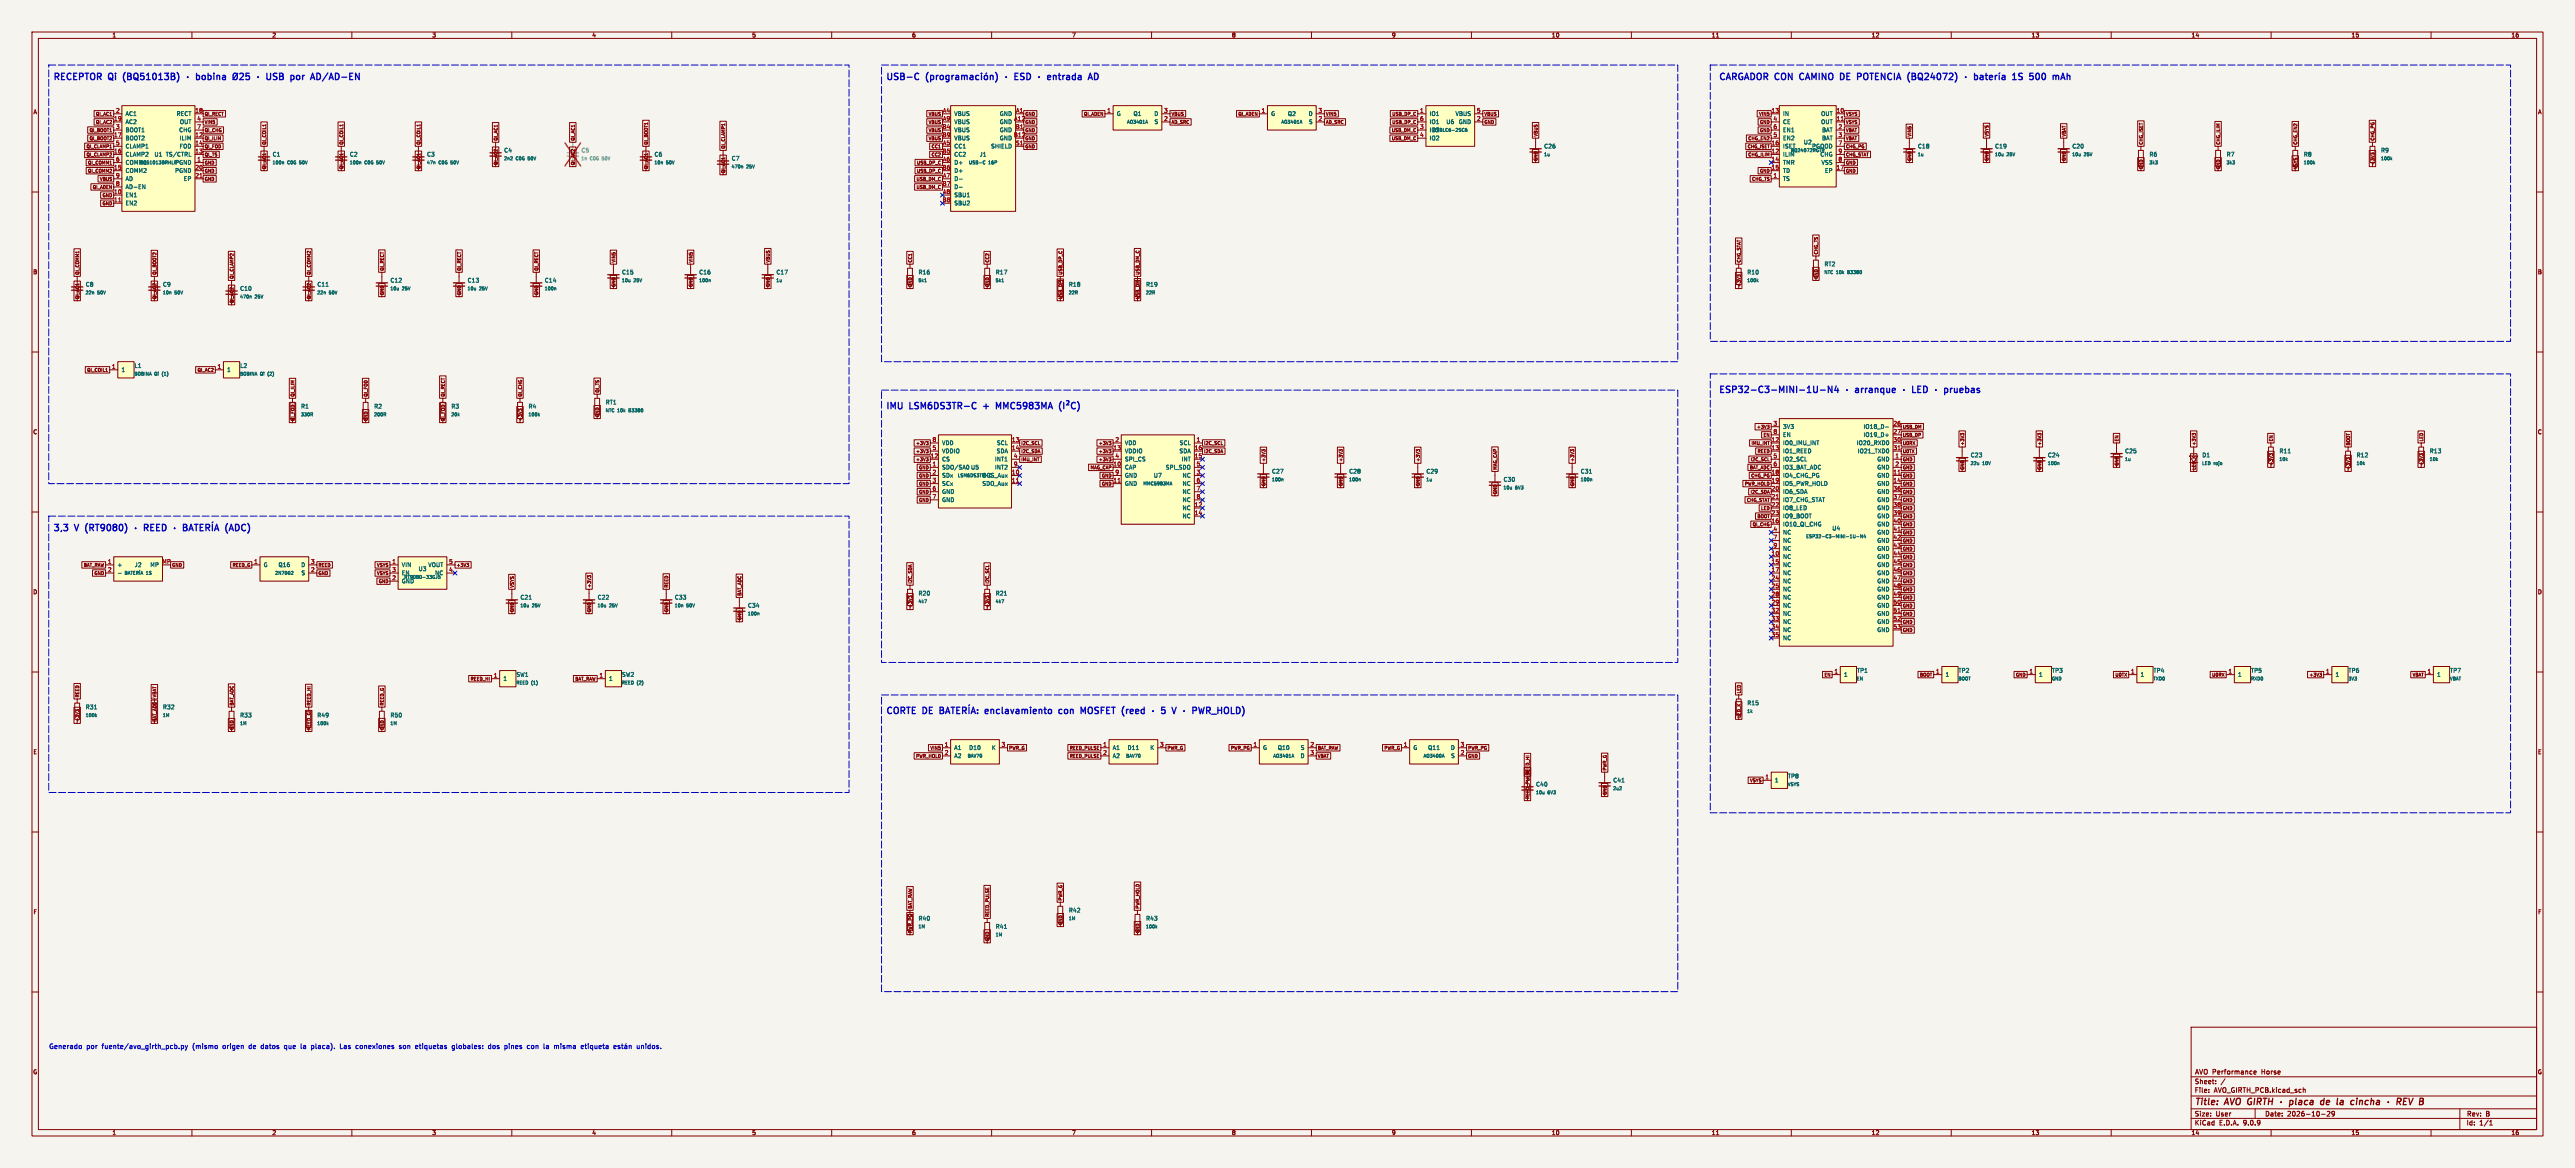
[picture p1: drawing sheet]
<svg xmlns="http://www.w3.org/2000/svg" width="805mm" height="365mm" viewBox="0 0 805 365" stroke-linecap="round" stroke-linejoin="round" font-family="sans-serif">
<defs><g id="words">
<g font-size="2.8" fill="#0000c2">
<text x="16.5" y="25.2">RECEPTOR</text>
<text x="34.1" y="25.2">Qi</text>
<text x="39.4" y="25.2">(BQ51013B)</text>
<text x="96.6" y="25.2">por</text>
<text x="103.8" y="25.2">AD/AD-EN</text>
<text x="276.9" y="25.2">USB-C</text>
<text x="537.2" y="25.2">CARGADOR CON</text>
<text x="563.6" y="25.2">CAMINO</text>
<text x="577" y="25.2">DE</text>
<text x="583.2" y="25.2">POTENCIA</text>
<text x="599.7" y="25.2">(BQ24072)</text>
<text x="634.9" y="25.2">1S</text>
<text x="537.2" y="122.9">ESP32-C3-MINI-1U-N4</text>
<text x="276.9" y="128">IMU</text>
<text x="284.5" y="128">LSM6DS3TR-C</text>
<text x="308.4" y="128">+</text>
<text x="313.2" y="128">MMC5983MA</text>
<text x="16.5" y="166.1">3,3</text>
<text x="23.6" y="166.1">V</text>
<text x="27.6" y="166.1">(RT9080)</text>
<text x="75.4" y="166.1">(ADC)</text>
<text x="276.9" y="223.3">CORTE</text>
<text x="288.6" y="223.3">DE</text>
<text x="309.7" y="223.3">enclavamiento</text>
<text x="333.6" y="223.3">con</text>
<text x="341.2" y="223.3">MOSFET</text>
<text x="354.9" y="223.3">(reed</text>
<text x="373.1" y="223.3">V</text>
</g>
<g font-size="2.8" fill="#840000">
<text x="686" y="345.9">Title:</text>
<text x="695.7" y="345.9">AVO GIRTH</text>
<text x="728.8" y="345.9">de</text>
<text x="734.6" y="345.9">la</text>
<text x="739.8" y="345.9">cincha</text>
</g>
<g font-size="2.1" fill="#0000c2">
<text x="15.2" y="328.1">Generado</text>
<text x="27" y="328.1">por</text>
<text x="31.9" y="328.1">fuente/avo_girth_pcb.py</text>
<text x="60.4" y="328.1">(mismo</text>
<text x="69.9" y="328.1">origen</text>
<text x="78.2" y="328.1">de</text>
<text x="82.2" y="328.1">datos</text>
<text x="89.6" y="328.1">que</text>
<text x="94.9" y="328.1">la</text>
<text x="98.4" y="328.1">placa).</text>
<text x="107.5" y="328.1">Las</text>
<text x="112.6" y="328.1">conexiones</text>
<text x="126.3" y="328.1">son</text>
<text x="131.6" y="328.1">etiquetas</text>
<text x="143.2" y="328.1">globales:</text>
<text x="154.7" y="328.1">dos</text>
<text x="159.9" y="328.1">pines</text>
<text x="167.1" y="328.1">con</text>
<text x="172.4" y="328.1">la</text>
<text x="175.9" y="328.1">misma</text>
<text x="184.5" y="328.1">etiqueta</text>
<text x="202.2" y="328.1">unidos.</text>
</g>
<g font-size="2.1" fill="#840000">
<text x="686" y="341.7">File:</text>
<text x="686" y="339">Sheet:</text>
<text x="686" y="336.2">AVO Performance</text>
<text x="692.1" y="341.7">AVO_GIRTH_PCB.kicad_sch</text>
<text x="707.8" y="336.2">Horse</text>
<text x="686" y="351.9">KiCad</text>
<text x="686" y="349.1">Size:</text>
<text x="692.7" y="349.1">User</text>
<text x="693.7" y="351.9">E.D.A.</text>
<text x="701.3" y="351.9">9.0.9</text>
<text x="708" y="349.1">Date:</text>
<text x="715" y="349.1">2026-10-29</text>
<text x="771" y="349.3">Rev:</text>
<text x="771" y="351.9">Id:</text>
<text x="775.1" y="351.9">1/1</text>
<text x="777.4" y="349.3">B</text>
</g>
<g font-size="1.8" fill="#840000">
<text x="35" y="11.9">1</text>
<text x="85" y="11.9">2</text>
<text x="135" y="11.9">3</text>
<text x="185" y="11.9">4</text>
<text x="235" y="11.9">5</text>
<text x="285" y="11.9">6</text>
<text x="335" y="11.9">7</text>
<text x="385" y="11.9">8</text>
<text x="435" y="11.9">9</text>
<text x="485" y="11.9">10</text>
<text x="535" y="11.9">11</text>
<text x="585" y="11.9">12</text>
<text x="635" y="11.9">13</text>
<text x="685" y="11.9">14</text>
<text x="735" y="11.9">15</text>
<text x="785" y="11.9">16</text>
<text x="10.3" y="35.9">A</text>
<text x="793.3" y="35.9">A</text>
<text x="10.3" y="85.9">B</text>
<text x="793.3" y="85.9">B</text>
<text x="10.3" y="135.9">C</text>
<text x="793.3" y="135.9">C</text>
<text x="10.3" y="185.9">D</text>
<text x="793.3" y="185.9">D</text>
<text x="10.3" y="235.9">E</text>
<text x="793.3" y="235.9">E</text>
<text x="10.3" y="285.9">F</text>
<text x="793.3" y="285.9">F</text>
<text x="10.3" y="335.9">G</text>
<text x="793.3" y="335.9">G</text>
<text x="35" y="354.9">1</text>
<text x="85" y="354.9">2</text>
<text x="135" y="354.9">3</text>
<text x="185" y="354.9">4</text>
<text x="235" y="354.9">5</text>
<text x="285" y="354.9">6</text>
<text x="335" y="354.9">7</text>
<text x="385" y="354.9">8</text>
<text x="435" y="354.9">9</text>
<text x="485" y="354.9">10</text>
<text x="535" y="354.9">11</text>
<text x="585" y="354.9">12</text>
<text x="635" y="354.9">13</text>
<text x="685" y="354.9">14</text>
<text x="735" y="354.9">15</text>
<text x="785" y="354.9">16</text>
</g>
<g font-size="1.8" fill="#a90000">
<text x="36.1" y="35.3">2</text>
<text x="60.9" y="35.3">18</text>
<text x="294.7" y="35.3">A4</text>
<text x="317.5" y="35.3">A1</text>
<text x="346" y="35.3">1</text>
<text x="363.8" y="35.3">3</text>
<text x="394.3" y="35.3">1</text>
<text x="412" y="35.3">3</text>
<text x="443.8" y="35.3">1</text>
<text x="461.6" y="35.3">5</text>
<text x="553.7" y="35.3">13</text>
<text x="574" y="35.3">10</text>
<text x="35.5" y="37.8">19</text>
<text x="36.1" y="40.4">3</text>
<text x="61.5" y="37.8">4</text>
<text x="61.5" y="40.4">7</text>
<text x="294.6" y="40.4">B4</text>
<text x="294.7" y="37.8">A9</text>
<text x="316.9" y="37.8">A12</text>
<text x="317.4" y="40.4">B1</text>
<text x="363.8" y="37.8">2</text>
<text x="412" y="37.8">2</text>
<text x="443.8" y="37.8">6</text>
<text x="443.8" y="40.4">3</text>
<text x="461.6" y="37.8">2</text>
<text x="554.3" y="37.8">4</text>
<text x="554.3" y="40.4">6</text>
<text x="574" y="37.8">11</text>
<text x="574.6" y="40.4">2</text>
<text x="35.5" y="42.9">17</text>
<text x="36.1" y="45.5">5</text>
<text x="60.9" y="42.9">12</text>
<text x="60.9" y="45.5">14</text>
<text x="294.6" y="42.9">B9</text>
<text x="294.7" y="45.5">A5</text>
<text x="316.8" y="42.9">B12</text>
<text x="317.5" y="45.5">S1</text>
<text x="443.8" y="42.9">4</text>
<text x="553.7" y="45.5">16</text>
<text x="554.3" y="42.9">5</text>
<text x="574.6" y="42.9">3</text>
<text x="574.6" y="45.5">7</text>
<text x="35.5" y="48">16</text>
<text x="35.5" y="53.1">15</text>
<text x="36.1" y="50.5">6</text>
<text x="60.9" y="48">13</text>
<text x="60.9" y="53.1">20</text>
<text x="61.5" y="50.5">1</text>
<text x="294.6" y="48">B5</text>
<text x="294.6" y="53.1">B6</text>
<text x="294.7" y="50.5">A6</text>
<text x="553.7" y="48">12</text>
<text x="553.7" y="50.5">14</text>
<text x="553.7" y="53.1">15</text>
<text x="574" y="53.1">17</text>
<text x="574.6" y="48">9</text>
<text x="574.6" y="50.5">8</text>
<text x="36.1" y="55.6">9</text>
<text x="36.1" y="58.2">8</text>
<text x="60.9" y="55.6">21</text>
<text x="294.6" y="58.2">B7</text>
<text x="294.7" y="55.6">A7</text>
<text x="554.3" y="55.6">1</text>
<text x="35.5" y="60.7">10</text>
<text x="35.5" y="63.2">11</text>
<text x="294.6" y="63.2">B8</text>
<text x="294.7" y="60.7">A8</text>
<text x="34.9" y="115.3">1</text>
<text x="67.9" y="115.3">1</text>
<text x="554.3" y="133.1">3</text>
<text x="554.3" y="135.6">8</text>
<text x="591.8" y="133.1">26</text>
<text x="591.8" y="135.6">27</text>
<text x="290.8" y="143.3">12</text>
<text x="291.4" y="138.2">8</text>
<text x="291.4" y="140.7">5</text>
<text x="316.2" y="138.2">13</text>
<text x="316.2" y="140.7">14</text>
<text x="316.8" y="143.3">4</text>
<text x="347.9" y="140.7">13</text>
<text x="348.5" y="138.2">2</text>
<text x="348.5" y="143.3">4</text>
<text x="373.3" y="140.7">16</text>
<text x="373.3" y="143.3">15</text>
<text x="373.9" y="138.2">1</text>
<text x="553.7" y="138.2">12</text>
<text x="553.7" y="140.7">13</text>
<text x="554.3" y="143.3">5</text>
<text x="591.8" y="138.2">30</text>
<text x="591.8" y="140.7">31</text>
<text x="592.4" y="143.3">1</text>
<text x="291.4" y="145.8">1</text>
<text x="291.4" y="148.3">2</text>
<text x="316.2" y="148.3">10</text>
<text x="316.8" y="145.8">9</text>
<text x="347.9" y="145.8">10</text>
<text x="348.5" y="148.3">9</text>
<text x="373.9" y="145.8">5</text>
<text x="373.9" y="148.3">3</text>
<text x="553.7" y="148.3">18</text>
<text x="554.3" y="145.8">6</text>
<text x="591.8" y="148.3">11</text>
<text x="592.4" y="145.8">2</text>
<text x="291.4" y="150.9">3</text>
<text x="291.4" y="153.4">6</text>
<text x="291.4" y="156">7</text>
<text x="316.2" y="150.9">11</text>
<text x="347.9" y="150.9">11</text>
<text x="373.9" y="150.9">6</text>
<text x="373.9" y="153.4">7</text>
<text x="373.9" y="156">8</text>
<text x="553.7" y="150.9">19</text>
<text x="553.7" y="153.4">20</text>
<text x="553.7" y="156">21</text>
<text x="591.8" y="150.9">14</text>
<text x="591.8" y="153.4">36</text>
<text x="591.8" y="156">37</text>
<text x="373.3" y="158.5">12</text>
<text x="373.3" y="161">14</text>
<text x="553.7" y="158.5">22</text>
<text x="553.7" y="161">23</text>
<text x="591.8" y="158.5">38</text>
<text x="591.8" y="161">39</text>
<text x="553.7" y="163.6">16</text>
<text x="554.3" y="166.1">4</text>
<text x="591.8" y="163.6">40</text>
<text x="591.8" y="166.1">41</text>
<text x="553.7" y="173.7">10</text>
<text x="554.3" y="168.7">7</text>
<text x="554.3" y="171.2">9</text>
<text x="591.8" y="168.7">42</text>
<text x="591.8" y="171.2">43</text>
<text x="591.8" y="173.7">44</text>
<text x="33.6" y="176.3">1</text>
<text x="33.6" y="178.8">2</text>
<text x="50.6" y="176.3">MP</text>
<text x="79.3" y="176.3">1</text>
<text x="97.1" y="176.3">3</text>
<text x="97.1" y="178.8">2</text>
<text x="122.5" y="176.3">1</text>
<text x="122.5" y="178.8">3</text>
<text x="140.3" y="176.3">5</text>
<text x="140.3" y="178.8">4</text>
<text x="553.7" y="176.3">15</text>
<text x="553.7" y="178.8">17</text>
<text x="591.8" y="176.3">45</text>
<text x="591.8" y="178.8">46</text>
<text x="122.5" y="181.4">2</text>
<text x="553.7" y="181.4">24</text>
<text x="553.7" y="183.9">25</text>
<text x="591.8" y="181.4">47</text>
<text x="591.8" y="183.9">48</text>
<text x="553.7" y="186.4">28</text>
<text x="553.7" y="189">29</text>
<text x="553.7" y="191.5">32</text>
<text x="591.8" y="186.4">49</text>
<text x="591.8" y="189">50</text>
<text x="591.8" y="191.5">51</text>
<text x="553.7" y="194.1">33</text>
<text x="553.7" y="196.6">34</text>
<text x="591.8" y="194.1">52</text>
<text x="591.8" y="196.6">53</text>
<text x="553.7" y="199.1">35</text>
<text x="154.2" y="211.8">1</text>
<text x="187.3" y="211.8">1</text>
<text x="573.3" y="210.6">1</text>
<text x="605.1" y="210.6">1</text>
<text x="634.3" y="210.6">1</text>
<text x="666" y="210.6">1</text>
<text x="696.5" y="210.6">1</text>
<text x="727" y="210.6">1</text>
<text x="758.8" y="210.6">1</text>
<text x="295.2" y="233.4">1</text>
<text x="313" y="233.4">3</text>
<text x="344.7" y="233.4">1</text>
<text x="362.5" y="233.4">3</text>
<text x="391.7" y="233.4">1</text>
<text x="409.5" y="233.4">2</text>
<text x="438.7" y="233.4">1</text>
<text x="456.5" y="233.4">3</text>
<text x="295.2" y="236">2</text>
<text x="344.7" y="236">2</text>
<text x="409.5" y="236">3</text>
<text x="456.5" y="236">2</text>
<text x="551.7" y="243.6">1</text>
</g>
<g font-size="1.8" fill="#006464">
<text x="39.1" y="36.4">AC1</text>
<text x="39.1" y="39">AC2</text>
<text x="39.1" y="41.5">BOOT1</text>
<text x="55.1" y="36.4">RECT</text>
<text x="55.9" y="41.5">CHG</text>
<text x="56.1" y="39">OUT</text>
<text x="298.2" y="36.4">VBUS</text>
<text x="298.2" y="39">VBUS</text>
<text x="298.2" y="41.5">VBUS</text>
<text x="312.4" y="36.4">GND</text>
<text x="312.4" y="39">GND</text>
<text x="312.4" y="41.5">GND</text>
<text x="349" y="36.4">G</text>
<text x="354.2" y="36.4">Q1</text>
<text x="360.7" y="36.4">D</text>
<text x="360.8" y="39">S</text>
<text x="397.3" y="36.4">G</text>
<text x="402.5" y="36.4">Q2</text>
<text x="409" y="36.4">D</text>
<text x="409.1" y="39">S</text>
<text x="446.8" y="36.4">IO1</text>
<text x="446.8" y="39">IO1</text>
<text x="446.8" y="41.5">IO2</text>
<text x="452" y="39">U6</text>
<text x="454.9" y="36.4">VBUS</text>
<text x="455.9" y="39">GND</text>
<text x="557.3" y="36.4">IN</text>
<text x="557.3" y="39">CE</text>
<text x="557.3" y="41.5">EN1</text>
<text x="569.2" y="36.4">OUT</text>
<text x="569.2" y="39">OUT</text>
<text x="569.5" y="41.5">BAT</text>
<text x="39.1" y="44">BOOT2</text>
<text x="39.1" y="46.6">CLAMP1</text>
<text x="56.1" y="44">ILIM</text>
<text x="56.1" y="46.6">FOD</text>
<text x="157.5" y="47.9">C4</text>
<text x="298.2" y="44">VBUS</text>
<text x="298.2" y="46.6">CC1</text>
<text x="309.7" y="46.6">SHIELD</text>
<text x="312.4" y="44">GND</text>
<text x="446.8" y="44">IO2</text>
<text x="482.6" y="46.6">C26</text>
<text x="557.3" y="44">EN2</text>
<text x="557.3" y="46.6">ISET</text>
<text x="563.8" y="45.3">U2</text>
<text x="566.3" y="46.6">PGOOD</text>
<text x="569.5" y="44">BAT</text>
<text x="599.4" y="46.6">C18</text>
<text x="623.6" y="46.6">C19</text>
<text x="647.7" y="46.6">C20</text>
<text x="744.2" y="47.9">R9</text>
<text x="39.1" y="49.1">CLAMP2</text>
<text x="39.1" y="51.7">COMM1</text>
<text x="48.2" y="49.1">U1</text>
<text x="51.7" y="49.1">TS/CTRL</text>
<text x="54.6" y="51.7">PGND</text>
<text x="85.1" y="49.1">C1</text>
<text x="109.2" y="49.1">C2</text>
<text x="133.4" y="49.1">C3</text>
<text x="204.5" y="49.1">C6</text>
<text x="228.6" y="50.4">C7</text>
<text x="298.2" y="49.1">CC2</text>
<text x="298.2" y="51.7">D+</text>
<text x="306.1" y="49.1">J1</text>
<text x="557.3" y="49.1">ILIM</text>
<text x="557.3" y="51.7">TMR</text>
<text x="569" y="49.1">CHG</text>
<text x="569.3" y="51.7">VSS</text>
<text x="671.8" y="49.1">R6</text>
<text x="696" y="49.1">R7</text>
<text x="720.1" y="49.1">R8</text>
<text x="39.1" y="54.2">COMM2</text>
<text x="39.1" y="56.7">AD</text>
<text x="39.1" y="59.3">AD-EN</text>
<text x="54.6" y="54.2">PGND</text>
<text x="57.3" y="56.7">EP</text>
<text x="298.2" y="54.2">D+</text>
<text x="557.3" y="54.2">TD</text>
<text x="557.3" y="56.7">TS</text>
<text x="570.4" y="54.2">EP</text>
<text x="39.1" y="61.8">EN1</text>
<text x="39.1" y="64.4">EN2</text>
<text x="298.2" y="61.8">SBU1</text>
<text x="298.2" y="64.4">SBU2</text>
<text x="570.2" y="83.4">RT2</text>
<text x="26.7" y="89.8">C8</text>
<text x="50.8" y="89.8">C9</text>
<text x="99.1" y="89.8">C11</text>
<text x="121.9" y="88.5">C12</text>
<text x="146.1" y="88.5">C13</text>
<text x="170.2" y="88.5">C14</text>
<text x="194.3" y="86">C15</text>
<text x="218.4" y="86">C16</text>
<text x="242.6" y="86">C17</text>
<text x="287" y="86">R16</text>
<text x="311.2" y="86">R17</text>
<text x="334" y="89.8">R18</text>
<text x="358.1" y="89.8">R19</text>
<text x="546.1" y="86">R10</text>
<text x="74.9" y="91">C10</text>
<text x="37.8" y="116.4">1</text>
<text x="41.9" y="115.2">L1</text>
<text x="70.9" y="116.4">1</text>
<text x="74.9" y="115.2">L2</text>
<text x="94" y="127.9">R1</text>
<text x="116.8" y="127.9">R2</text>
<text x="141" y="127.9">R3</text>
<text x="165.1" y="127.9">R4</text>
<text x="189.2" y="126.6">RT1</text>
<text x="557.3" y="134.2">3V3</text>
<text x="557.3" y="136.8">EN</text>
<text x="582.4" y="134.2">IO18_D-</text>
<text x="582.4" y="136.8">IO19_D+</text>
<text x="294.4" y="139.3">VDD</text>
<text x="294.4" y="141.8">VDDIO</text>
<text x="311.4" y="141.8">SDA</text>
<text x="311.5" y="139.3">SCL</text>
<text x="351.5" y="139.3">VDD</text>
<text x="351.5" y="141.8">VDDIO</text>
<text x="368.6" y="141.8">SDA</text>
<text x="368.7" y="139.3">SCL</text>
<text x="557.3" y="139.3">IO0_IMU_INT</text>
<text x="557.3" y="141.8">IO1_REED</text>
<text x="580.3" y="139.3">IO20_RXD0</text>
<text x="580.6" y="141.8">IO21_TXD0</text>
<text x="616" y="143.1">C23</text>
<text x="640.1" y="143.1">C24</text>
<text x="664.2" y="141.8">C25</text>
<text x="688.3" y="143.1">D1</text>
<text x="712.5" y="141.8">R11</text>
<text x="736.6" y="143.1">R12</text>
<text x="759.5" y="141.8">R13</text>
<text x="294.4" y="144.4">CS</text>
<text x="294.4" y="146.9">SDO/SA0</text>
<text x="294.4" y="149.5">SDx</text>
<text x="303.4" y="146.9">U5</text>
<text x="307" y="149.5">OCS_Aux</text>
<text x="310.9" y="144.4">INT1</text>
<text x="310.9" y="146.9">INT2</text>
<text x="351.5" y="144.4">SPI_CS</text>
<text x="351.5" y="146.9">CAP</text>
<text x="351.5" y="149.5">GND</text>
<text x="360.6" y="149.5">U7</text>
<text x="364.3" y="146.9">SPI_SDO</text>
<text x="369.3" y="144.4">INT</text>
<text x="369.6" y="149.5">NC</text>
<text x="397.5" y="148.2">C27</text>
<text x="421.6" y="148.2">C28</text>
<text x="445.8" y="148.2">C29</text>
<text x="494" y="148.2">C31</text>
<text x="557.3" y="144.4">IO2_SCL</text>
<text x="557.3" y="146.9">IO3_BAT_ADC</text>
<text x="557.3" y="149.5">IO4_CHG_PG</text>
<text x="586.7" y="144.4">GND</text>
<text x="586.7" y="146.9">GND</text>
<text x="586.7" y="149.5">GND</text>
<text x="294.4" y="152">SCx</text>
<text x="294.4" y="154.5">GND</text>
<text x="307" y="152">SDO_Aux</text>
<text x="351.5" y="152">GND</text>
<text x="369.6" y="152">NC</text>
<text x="369.6" y="154.5">NC</text>
<text x="469.9" y="150.7">C30</text>
<text x="557.3" y="152">IO5_PWR_HOLD</text>
<text x="557.3" y="154.5">IO6_SDA</text>
<text x="586.7" y="152">GND</text>
<text x="586.7" y="154.5">GND</text>
<text x="294.4" y="157.1">GND</text>
<text x="369.6" y="157.1">NC</text>
<text x="369.6" y="159.6">NC</text>
<text x="557.3" y="157.1">IO7_CHG_STAT</text>
<text x="557.3" y="159.6">IO8_LED</text>
<text x="586.7" y="157.1">GND</text>
<text x="586.7" y="159.6">GND</text>
<text x="369.6" y="162.2">NC</text>
<text x="557.3" y="162.2">IO9_BOOT</text>
<text x="557.3" y="164.7">IO10_QI_CHG</text>
<text x="557.3" y="167.2">NC</text>
<text x="572.7" y="166">U4</text>
<text x="586.7" y="162.2">GND</text>
<text x="586.7" y="164.7">GND</text>
<text x="586.7" y="167.2">GND</text>
<text x="557.3" y="169.8">NC</text>
<text x="557.3" y="172.3">NC</text>
<text x="586.7" y="169.8">GND</text>
<text x="586.7" y="172.3">GND</text>
<text x="36.6" y="177.4">+</text>
<text x="42" y="177.4">J2</text>
<text x="46.9" y="177.4">MP</text>
<text x="82.3" y="177.4">G</text>
<text x="86.9" y="177.4">Q16</text>
<text x="94" y="177.4">D</text>
<text x="94.1" y="179.9">S</text>
<text x="125.5" y="177.4">VIN</text>
<text x="125.5" y="179.9">EN</text>
<text x="130.7" y="178.7">U3</text>
<text x="133.8" y="177.4">VOUT</text>
<text x="135.9" y="179.9">NC</text>
<text x="557.3" y="174.9">NC</text>
<text x="557.3" y="177.4">NC</text>
<text x="557.3" y="179.9">NC</text>
<text x="586.7" y="174.9">GND</text>
<text x="586.7" y="177.4">GND</text>
<text x="586.7" y="179.9">GND</text>
<text x="125.5" y="182.5">GND</text>
<text x="557.3" y="182.5">NC</text>
<text x="557.3" y="185">NC</text>
<text x="586.7" y="182.5">GND</text>
<text x="586.7" y="185">GND</text>
<text x="162.6" y="187.6">C21</text>
<text x="186.7" y="187.6">C22</text>
<text x="210.8" y="187.6">C33</text>
<text x="233.7" y="190.1">C34</text>
<text x="287" y="186.3">R20</text>
<text x="311.2" y="186.3">R21</text>
<text x="557.3" y="187.6">NC</text>
<text x="557.3" y="190.1">NC</text>
<text x="586.7" y="187.6">GND</text>
<text x="586.7" y="190.1">GND</text>
<text x="557.3" y="192.6">NC</text>
<text x="557.3" y="195.2">NC</text>
<text x="557.3" y="197.7">NC</text>
<text x="586.7" y="192.6">GND</text>
<text x="586.7" y="195.2">GND</text>
<text x="586.7" y="197.7">GND</text>
<text x="557.3" y="200.3">NC</text>
<text x="157.2" y="213">1</text>
<text x="161.3" y="211.7">SW1</text>
<text x="190.2" y="213">1</text>
<text x="194.3" y="211.7">SW2</text>
<text x="576.3" y="211.7">1</text>
<text x="580.4" y="210.4">TP1</text>
<text x="608.1" y="211.7">1</text>
<text x="612.1" y="210.4">TP2</text>
<text x="637.3" y="211.7">1</text>
<text x="641.4" y="210.4">TP3</text>
<text x="669" y="211.7">1</text>
<text x="673.1" y="210.4">TP4</text>
<text x="699.5" y="211.7">1</text>
<text x="703.6" y="210.4">TP5</text>
<text x="730" y="211.7">1</text>
<text x="734.1" y="210.4">TP6</text>
<text x="761.7" y="211.7">1</text>
<text x="765.8" y="210.4">TP7</text>
<text x="26.7" y="221.8">R31</text>
<text x="50.8" y="221.8">R32</text>
<text x="546.1" y="220.6">R15</text>
<text x="74.9" y="224.4">R33</text>
<text x="99.1" y="224.4">R49</text>
<text x="121.9" y="224.4">R50</text>
<text x="298.2" y="234.5">A1</text>
<text x="298.2" y="237.1">A2</text>
<text x="302.9" y="234.5">D10</text>
<text x="309.9" y="234.5">K</text>
<text x="347.7" y="234.5">A1</text>
<text x="347.7" y="237.1">A2</text>
<text x="352.4" y="234.5">D11</text>
<text x="359.5" y="234.5">K</text>
<text x="394.7" y="234.5">G</text>
<text x="399.3" y="234.5">Q10</text>
<text x="406.5" y="237.1">D</text>
<text x="406.5" y="234.5">S</text>
<text x="441.7" y="234.5">G</text>
<text x="446.3" y="234.5">Q11</text>
<text x="453.4" y="234.5">D</text>
<text x="453.5" y="237.1">S</text>
<text x="480.1" y="246">C40</text>
<text x="504.2" y="244.7">C41</text>
<text x="554.7" y="244.7">1</text>
<text x="558.8" y="243.4">TP8</text>
<text x="287" y="287.9">R40</text>
<text x="334" y="285.3">R42</text>
<text x="358.1" y="287.9">R43</text>
<text x="311.2" y="290.4">R41</text>
</g>
<text font-size="1.8" fill="#939391" x="181.6" y="47.9">C5</text>
<g font-size="1.4" fill="#840000">
<text x="27.8" y="41.4">QI_BOOT1</text>
<text x="29.8" y="36.4">QI_AC1</text>
<text x="29.8" y="38.9">QI_AC2</text>
<text x="63.9" y="41.4">QI_CHG</text>
<text x="63.9" y="38.9">VIN5</text>
<text x="63.9" y="36.4">QI_RECT</text>
<text x="290.2" y="38.9">VBUS</text>
<text x="290.2" y="36.4">VBUS</text>
<text x="290.2" y="41.4">VBUS</text>
<text x="320.4" y="41.4">GND</text>
<text x="320.4" y="38.9">GND</text>
<text x="320.4" y="36.4">GND</text>
<text x="338.7" y="36.4">QI_ADEN</text>
<text x="366.1" y="36.4">VBUS</text>
<text x="366.1" y="38.9">AD_SRC</text>
<text x="387" y="36.4">QI_ADEN</text>
<text x="414.4" y="38.9">AD_SRC</text>
<text x="414.4" y="36.4">VIN5</text>
<text x="434.9" y="41.4">USB_DM_C</text>
<text x="435.1" y="38.9">USB_DP_C</text>
<text x="435.1" y="36.4">USB_DP_C</text>
<text x="463.9" y="38.9">GND</text>
<text x="463.9" y="36.4">VBUS</text>
<text x="549.8" y="36.4">VIN5</text>
<text x="550" y="41.4">GND</text>
<text x="550" y="38.9">GND</text>
<text x="577" y="36.4">VSYS</text>
<text x="577" y="41.4">VBAT</text>
<text x="577" y="38.9">VSYS</text>
<text x="26.9" y="46.5">QI_CLAMP1</text>
<text x="27.8" y="44">QI_BOOT2</text>
<text x="63.9" y="44">QI_ILIM</text>
<text x="63.9" y="46.5">QI_FOD</text>
<text x="83.3" y="45.3" transform="rotate(-90 83.3 45.3)">QI_COIL1</text>
<text x="107.5" y="45.3" transform="rotate(-90 107.5 45.3)">QI_COIL1</text>
<text x="131.6" y="45.3" transform="rotate(-90 131.6 45.3)">QI_COIL1</text>
<text x="155.7" y="44.1" transform="rotate(-90 155.7 44.1)">QI_AC1</text>
<text x="179.9" y="44.1" transform="rotate(-90 179.9 44.1)">QI_AC1</text>
<text x="202.7" y="45.3" transform="rotate(-90 202.7 45.3)">QI_BOOT1</text>
<text x="226.9" y="46.6" transform="rotate(-90 226.9 46.6)">QI_CLAMP1</text>
<text x="290.2" y="44">VBUS</text>
<text x="291.1" y="46.5">CC1</text>
<text x="320.4" y="46.5">GND</text>
<text x="320.4" y="44">GND</text>
<text x="434.9" y="44">USB_DM_C</text>
<text x="480.9" y="42.8" transform="rotate(-90 480.9 42.8)">VBUS</text>
<text x="546.2" y="46.5">CHG_ISET</text>
<text x="546.4" y="44">CHG_EN2</text>
<text x="577" y="46.5">CHG_PG</text>
<text x="577" y="44">VBAT</text>
<text x="597.7" y="42.8" transform="rotate(-90 597.7 42.8)">VIN5</text>
<text x="621.8" y="42.8" transform="rotate(-90 621.8 42.8)">VSYS</text>
<text x="646" y="42.8" transform="rotate(-90 646 42.8)">VBAT</text>
<text x="670.1" y="45.3" transform="rotate(-90 670.1 45.3)">CHG_ISET</text>
<text x="694.2" y="45.3" transform="rotate(-90 694.2 45.3)">CHG_ILIM</text>
<text x="718.3" y="45.3" transform="rotate(-90 718.3 45.3)">CHG_EN2</text>
<text x="742.5" y="44.1" transform="rotate(-90 742.5 44.1)">CHG_PG</text>
<text x="26.9" y="49.1">QI_CLAMP2</text>
<text x="27.4" y="51.6">QI_COMM1</text>
<text x="63.9" y="49.1">QI_TS</text>
<text x="63.9" y="51.6">GND</text>
<text x="83.3" y="53" transform="rotate(-90 83.3 53)">QI_AC1</text>
<text x="107.5" y="53" transform="rotate(-90 107.5 53)">QI_AC1</text>
<text x="131.6" y="53" transform="rotate(-90 131.6 53)">QI_AC1</text>
<text x="155.7" y="51.7" transform="rotate(-90 155.7 51.7)">QI_AC2</text>
<text x="179.9" y="51.7" transform="rotate(-90 179.9 51.7)">QI_AC2</text>
<text x="202.7" y="53" transform="rotate(-90 202.7 53)">QI_AC1</text>
<text x="286.5" y="51.6">USB_DP_C</text>
<text x="291.1" y="49.1">CC2</text>
<text x="480.9" y="50.4" transform="rotate(-90 480.9 50.4)">GND</text>
<text x="546.4" y="49.1">CHG_ILIM</text>
<text x="577" y="51.6">GND</text>
<text x="577" y="49.1">CHG_STAT</text>
<text x="597.7" y="50.4" transform="rotate(-90 597.7 50.4)">GND</text>
<text x="621.8" y="50.4" transform="rotate(-90 621.8 50.4)">GND</text>
<text x="646" y="50.4" transform="rotate(-90 646 50.4)">GND</text>
<text x="670.1" y="53" transform="rotate(-90 670.1 53)">GND</text>
<text x="694.2" y="53" transform="rotate(-90 694.2 53)">GND</text>
<text x="718.3" y="53" transform="rotate(-90 718.3 53)">VSYS</text>
<text x="742.5" y="51.7" transform="rotate(-90 742.5 51.7)">+3V3</text>
<text x="27.4" y="54.1">QI_COMM2</text>
<text x="28.8" y="59.2">QI_ADEN</text>
<text x="31.1" y="56.7">VBUS</text>
<text x="63.9" y="56.7">GND</text>
<text x="63.9" y="54.1">GND</text>
<text x="226.9" y="54.2" transform="rotate(-90 226.9 54.2)">QI_AC1</text>
<text x="286.3" y="59.2">USB_DM_C</text>
<text x="286.3" y="56.7">USB_DM_C</text>
<text x="286.5" y="54.1">USB_DP_C</text>
<text x="547.6" y="56.7">CHG_TS</text>
<text x="550" y="54.1">GND</text>
<text x="577" y="54.1">GND</text>
<text x="31.9" y="64.3">GND</text>
<text x="31.9" y="61.8">GND</text>
<text x="192.6" y="82.2" transform="rotate(-90 192.6 82.2)">VIN5</text>
<text x="216.7" y="82.2" transform="rotate(-90 216.7 82.2)">VIN5</text>
<text x="240.8" y="82.2" transform="rotate(-90 240.8 82.2)">VBUS</text>
<text x="285.3" y="82.2" transform="rotate(-90 285.3 82.2)">CC1</text>
<text x="309.4" y="82.2" transform="rotate(-90 309.4 82.2)">CC2</text>
<text x="544.4" y="82.2" transform="rotate(-90 544.4 82.2)">CHG_STAT</text>
<text x="568.5" y="79.6" transform="rotate(-90 568.5 79.6)">CHG_TS</text>
<text x="24.9" y="86" transform="rotate(-90 24.9 86)">QI_COMM1</text>
<text x="49.1" y="86" transform="rotate(-90 49.1 86)">QI_BOOT2</text>
<text x="73.2" y="87.3" transform="rotate(-90 73.2 87.3)">QI_CLAMP2</text>
<text x="97.3" y="86" transform="rotate(-90 97.3 86)">QI_COMM2</text>
<text x="120.2" y="84.7" transform="rotate(-90 120.2 84.7)">QI_RECT</text>
<text x="144.3" y="84.7" transform="rotate(-90 144.3 84.7)">QI_RECT</text>
<text x="168.4" y="84.7" transform="rotate(-90 168.4 84.7)">QI_RECT</text>
<text x="192.6" y="89.8" transform="rotate(-90 192.6 89.8)">GND</text>
<text x="216.7" y="89.8" transform="rotate(-90 216.7 89.8)">GND</text>
<text x="240.8" y="89.8" transform="rotate(-90 240.8 89.8)">GND</text>
<text x="285.3" y="89.8" transform="rotate(-90 285.3 89.8)">GND</text>
<text x="309.4" y="89.8" transform="rotate(-90 309.4 89.8)">GND</text>
<text x="332.3" y="86" transform="rotate(-90 332.3 86)">USB_DP_C</text>
<text x="356.4" y="86" transform="rotate(-90 356.4 86)">USB_DM_C</text>
<text x="544.4" y="89.8" transform="rotate(-90 544.4 89.8)">+3V3</text>
<text x="568.5" y="87.3" transform="rotate(-90 568.5 87.3)">GND</text>
<text x="24.9" y="93.6" transform="rotate(-90 24.9 93.6)">QI_AC1</text>
<text x="49.1" y="93.6" transform="rotate(-90 49.1 93.6)">QI_AC2</text>
<text x="73.2" y="94.9" transform="rotate(-90 73.2 94.9)">QI_AC2</text>
<text x="97.3" y="93.6" transform="rotate(-90 97.3 93.6)">QI_AC2</text>
<text x="120.2" y="92.3" transform="rotate(-90 120.2 92.3)">GND</text>
<text x="144.3" y="92.3" transform="rotate(-90 144.3 92.3)">GND</text>
<text x="168.4" y="92.3" transform="rotate(-90 168.4 92.3)">GND</text>
<text x="332.3" y="93.6" transform="rotate(-90 332.3 93.6)">USB_DP</text>
<text x="356.4" y="93.6" transform="rotate(-90 356.4 93.6)">USB_DM</text>
<text x="27.1" y="116.4">QI_COIL1</text>
<text x="61.6" y="116.4">QI_AC2</text>
<text x="92.2" y="124.1" transform="rotate(-90 92.2 124.1)">QI_ILIM</text>
<text x="115.1" y="124.1" transform="rotate(-90 115.1 124.1)">QI_FOD</text>
<text x="139.2" y="124.1" transform="rotate(-90 139.2 124.1)">QI_RECT</text>
<text x="163.4" y="124.1" transform="rotate(-90 163.4 124.1)">QI_CHG</text>
<text x="187.5" y="122.8" transform="rotate(-90 187.5 122.8)">QI_TS</text>
<text x="92.2" y="131.7" transform="rotate(-90 92.2 131.7)">QI_FOD</text>
<text x="115.1" y="131.7" transform="rotate(-90 115.1 131.7)">GND</text>
<text x="139.2" y="131.7" transform="rotate(-90 139.2 131.7)">QI_FOD</text>
<text x="163.4" y="131.7" transform="rotate(-90 163.4 131.7)">+3V3</text>
<text x="187.5" y="130.4" transform="rotate(-90 187.5 130.4)">GND</text>
<text x="549.1" y="134.2">+3V3</text>
<text x="551.1" y="136.7">EN</text>
<text x="594.7" y="136.7">USB_DP</text>
<text x="594.7" y="134.2">USB_DM</text>
<text x="286.2" y="141.8">+3V3</text>
<text x="286.2" y="139.2">+3V3</text>
<text x="319.1" y="141.8">I2C_SDA</text>
<text x="319.1" y="139.2">I2C_SCL</text>
<text x="343.3" y="141.8">+3V3</text>
<text x="343.3" y="139.2">+3V3</text>
<text x="376.3" y="141.8">I2C_SDA</text>
<text x="376.3" y="139.2">I2C_SCL</text>
<text x="547.4" y="139.2">IMU_INT</text>
<text x="549.3" y="141.8">REED</text>
<text x="594.7" y="141.8">U0TX</text>
<text x="594.7" y="139.2">U0RX</text>
<text x="614.2" y="139.3" transform="rotate(-90 614.2 139.3)">+3V3</text>
<text x="638.3" y="139.3" transform="rotate(-90 638.3 139.3)">+3V3</text>
<text x="662.5" y="138.1" transform="rotate(-90 662.5 138.1)">EN</text>
<text x="686.6" y="139.3" transform="rotate(-90 686.6 139.3)">+3V3</text>
<text x="710.7" y="138.1" transform="rotate(-90 710.7 138.1)">EN</text>
<text x="734.9" y="139.3" transform="rotate(-90 734.9 139.3)">BOOT</text>
<text x="757.7" y="138.1" transform="rotate(-90 757.7 138.1)">LED</text>
<text x="286.2" y="144.3">+3V3</text>
<text x="287.2" y="149.4">GND</text>
<text x="287.2" y="146.9">GND</text>
<text x="319.1" y="144.3">IMU_INT</text>
<text x="340.7" y="146.9">MAG_CAP</text>
<text x="343.3" y="144.3">+3V3</text>
<text x="344.3" y="149.4">GND</text>
<text x="395.8" y="144.4" transform="rotate(-90 395.8 144.4)">+3V3</text>
<text x="419.9" y="144.4" transform="rotate(-90 419.9 144.4)">+3V3</text>
<text x="444" y="144.4" transform="rotate(-90 444 144.4)">+3V3</text>
<text x="468.2" y="146.9" transform="rotate(-90 468.2 146.9)">MAG_CAP</text>
<text x="492.3" y="144.4" transform="rotate(-90 492.3 144.4)">+3V3</text>
<text x="546.8" y="146.9">BAT_ADC</text>
<text x="547.1" y="144.3">I2C_SCL</text>
<text x="547.3" y="149.4">CHG_PG</text>
<text x="594.7" y="144.3">GND</text>
<text x="594.7" y="149.4">GND</text>
<text x="594.7" y="146.9">GND</text>
<text x="614.2" y="146.9" transform="rotate(-90 614.2 146.9)">GND</text>
<text x="638.3" y="146.9" transform="rotate(-90 638.3 146.9)">GND</text>
<text x="662.5" y="145.7" transform="rotate(-90 662.5 145.7)">GND</text>
<text x="686.6" y="146.9" transform="rotate(-90 686.6 146.9)">LED_K</text>
<text x="710.7" y="145.7" transform="rotate(-90 710.7 145.7)">+3V3</text>
<text x="734.9" y="146.9" transform="rotate(-90 734.9 146.9)">+3V3</text>
<text x="757.7" y="145.7" transform="rotate(-90 757.7 145.7)">+3V3</text>
<text x="287.2" y="154.5">GND</text>
<text x="287.2" y="151.9">GND</text>
<text x="344.3" y="151.9">GND</text>
<text x="395.8" y="152" transform="rotate(-90 395.8 152)">GND</text>
<text x="419.9" y="152" transform="rotate(-90 419.9 152)">GND</text>
<text x="444" y="152" transform="rotate(-90 444 152)">GND</text>
<text x="468.2" y="154.6" transform="rotate(-90 468.2 154.6)">GND</text>
<text x="492.3" y="152" transform="rotate(-90 492.3 152)">GND</text>
<text x="545.3" y="151.9">PWR_HOLD</text>
<text x="547.1" y="154.5">I2C_SDA</text>
<text x="594.7" y="154.5">GND</text>
<text x="594.7" y="151.9">GND</text>
<text x="287.2" y="157">GND</text>
<text x="545.9" y="157">CHG_STAT</text>
<text x="550.4" y="159.6">LED</text>
<text x="594.7" y="157">GND</text>
<text x="594.7" y="159.6">GND</text>
<text x="547.8" y="164.6">QI_CHG</text>
<text x="549.2" y="162.1">BOOT</text>
<text x="594.7" y="162.1">GND</text>
<text x="594.7" y="167.2">GND</text>
<text x="594.7" y="164.6">GND</text>
<text x="594.7" y="172.3">GND</text>
<text x="594.7" y="169.7">GND</text>
<text x="26" y="177.3">BAT_RAW</text>
<text x="29.3" y="179.9">GND</text>
<text x="53.7" y="177.3">GND</text>
<text x="72.5" y="177.3">REED_G</text>
<text x="99.4" y="177.3">REED</text>
<text x="99.4" y="179.9">GND</text>
<text x="117.7" y="177.3">VSYS</text>
<text x="117.7" y="179.9">VSYS</text>
<text x="142.6" y="177.3">+3V3</text>
<text x="594.7" y="174.8">GND</text>
<text x="594.7" y="177.3">GND</text>
<text x="594.7" y="179.9">GND</text>
<text x="118.2" y="182.4">GND</text>
<text x="160.8" y="183.8" transform="rotate(-90 160.8 183.8)">VSYS</text>
<text x="184.9" y="183.8" transform="rotate(-90 184.9 183.8)">+3V3</text>
<text x="209.1" y="183.8" transform="rotate(-90 209.1 183.8)">REED</text>
<text x="285.3" y="182.5" transform="rotate(-90 285.3 182.5)">I2C_SDA</text>
<text x="309.4" y="182.5" transform="rotate(-90 309.4 182.5)">I2C_SCL</text>
<text x="594.7" y="182.4">GND</text>
<text x="594.7" y="185">GND</text>
<text x="160.8" y="191.4" transform="rotate(-90 160.8 191.4)">GND</text>
<text x="184.9" y="191.4" transform="rotate(-90 184.9 191.4)">GND</text>
<text x="209.1" y="191.4" transform="rotate(-90 209.1 191.4)">GND</text>
<text x="231.9" y="186.3" transform="rotate(-90 231.9 186.3)">BAT_ADC</text>
<text x="285.3" y="190.1" transform="rotate(-90 285.3 190.1)">+3V3</text>
<text x="309.4" y="190.1" transform="rotate(-90 309.4 190.1)">+3V3</text>
<text x="594.7" y="187.5">GND</text>
<text x="594.7" y="190">GND</text>
<text x="231.9" y="193.9" transform="rotate(-90 231.9 193.9)">GND</text>
<text x="594.7" y="192.6">GND</text>
<text x="594.7" y="197.7">GND</text>
<text x="594.7" y="195.1">GND</text>
<text x="146.9" y="212.9">REED_HI</text>
<text x="179.7" y="212.9">BAT_RAW</text>
<text x="570.2" y="211.6">EN</text>
<text x="600" y="211.6">BOOT</text>
<text x="630.1" y="211.6">GND</text>
<text x="661.1" y="211.6">U0TX</text>
<text x="691.4" y="211.6">U0RX</text>
<text x="721.8" y="211.6">+3V3</text>
<text x="754.1" y="211.6">VBAT</text>
<text x="24.9" y="218.1" transform="rotate(-90 24.9 218.1)">REED</text>
<text x="49.1" y="218.1" transform="rotate(-90 49.1 218.1)">VBAT</text>
<text x="73.2" y="220.6" transform="rotate(-90 73.2 220.6)">BAT_ADC</text>
<text x="97.3" y="220.6" transform="rotate(-90 97.3 220.6)">REED_HI</text>
<text x="120.2" y="220.6" transform="rotate(-90 120.2 220.6)">REED_G</text>
<text x="544.4" y="216.8" transform="rotate(-90 544.4 216.8)">LED</text>
<text x="24.9" y="225.7" transform="rotate(-90 24.9 225.7)">+3V3</text>
<text x="49.1" y="225.7" transform="rotate(-90 49.1 225.7)">BAT_ADC</text>
<text x="544.4" y="224.4" transform="rotate(-90 544.4 224.4)">LED_K</text>
<text x="73.2" y="228.2" transform="rotate(-90 73.2 228.2)">GND</text>
<text x="97.3" y="228.2" transform="rotate(-90 97.3 228.2)">REED_G</text>
<text x="120.2" y="228.2" transform="rotate(-90 120.2 228.2)">GND</text>
<text x="286.2" y="237">PWR_HOLD</text>
<text x="290.7" y="234.5">VIN5</text>
<text x="315.3" y="234.5">PWR_G</text>
<text x="334.3" y="237">REED_PULSE</text>
<text x="334.3" y="234.5">REED_PULSE</text>
<text x="364.9" y="234.5">PWR_G</text>
<text x="384.6" y="234.5">PWR_PG</text>
<text x="411.9" y="237">VBAT</text>
<text x="411.9" y="234.5">BAT_RAW</text>
<text x="432.6" y="234.5">PWR_G</text>
<text x="458.8" y="234.5">PWR_PG</text>
<text x="458.8" y="237">GND</text>
<text x="478.3" y="242.2" transform="rotate(-90 478.3 242.2)">REED_HI</text>
<text x="502.4" y="240.9" transform="rotate(-90 502.4 240.9)">PWR_G</text>
<text x="546.9" y="244.6">VSYS</text>
<text x="478.3" y="249.8" transform="rotate(-90 478.3 249.8)">REED_PULSE</text>
<text x="502.4" y="248.5" transform="rotate(-90 502.4 248.5)">GND</text>
<text x="332.3" y="281.6" transform="rotate(-90 332.3 281.6)">PWR_G</text>
<text x="285.3" y="284.1" transform="rotate(-90 285.3 284.1)">BAT_RAW</text>
<text x="309.4" y="286.6" transform="rotate(-90 309.4 286.6)">REED_PULSE</text>
<text x="356.4" y="284.1" transform="rotate(-90 356.4 284.1)">PWR_HOLD</text>
<text x="285.3" y="291.7" transform="rotate(-90 285.3 291.7)">PWR_PG</text>
<text x="332.3" y="289.2" transform="rotate(-90 332.3 289.2)">GND</text>
<text x="356.4" y="291.7" transform="rotate(-90 356.4 291.7)">GND</text>
<text x="309.4" y="294.3" transform="rotate(-90 309.4 294.3)">GND</text>
</g>
<g font-size="1.4" fill="#006464">
<text x="352.2" y="38.8">AO3401A</text>
<text x="400.4" y="38.8">AO3401A</text>
<text x="447.8" y="41.4">USBLC6-2SC6</text>
<text x="559.7" y="47.7">BQ24072RGTR</text>
<text x="43.6" y="51.5">BQ51013BRHLR</text>
<text x="85" y="51.5">100n</text>
<text x="89.8" y="51.5">C0G</text>
<text x="93.8" y="51.5">50V</text>
<text x="109.2" y="51.5">100n</text>
<text x="114" y="51.5">C0G</text>
<text x="117.9" y="51.5">50V</text>
<text x="133.3" y="51.5">47n</text>
<text x="137.1" y="51.5">C0G</text>
<text x="141.1" y="51.5">50V</text>
<text x="157.4" y="50.3">2n2</text>
<text x="161.3" y="50.3">C0G</text>
<text x="165.2" y="50.3">50V</text>
<text x="204.4" y="51.5">10n</text>
<text x="208.3" y="51.5">50V</text>
<text x="228.6" y="52.8">470n</text>
<text x="233.3" y="52.8">25V</text>
<text x="302.8" y="51.5">USB-C</text>
<text x="309" y="51.5">16P</text>
<text x="482.6" y="49">1u</text>
<text x="599.4" y="49">1u</text>
<text x="623.5" y="49">10u</text>
<text x="627.4" y="49">25V</text>
<text x="647.7" y="49">10u</text>
<text x="651.5" y="49">25V</text>
<text x="671.8" y="51.5">3k3</text>
<text x="695.9" y="51.5">3k3</text>
<text x="720" y="51.5">100k</text>
<text x="744.2" y="50.3">100k</text>
<text x="194.3" y="88.4">10u</text>
<text x="198.1" y="88.4">25V</text>
<text x="218.4" y="88.4">100n</text>
<text x="242.5" y="88.4">1u</text>
<text x="287" y="88.4">5k1</text>
<text x="311.1" y="88.4">5k1</text>
<text x="546.1" y="88.4">100k</text>
<text x="570.2" y="85.8">NTC 10k</text>
<text x="577.8" y="85.8">B3380</text>
<text x="26.6" y="92.2">22n</text>
<text x="30.5" y="92.2">50V</text>
<text x="50.8" y="92.2">10n</text>
<text x="54.6" y="92.2">50V</text>
<text x="74.9" y="93.4">470n</text>
<text x="79.7" y="93.4">25V</text>
<text x="99" y="92.2">22n</text>
<text x="102.8" y="92.2">50V</text>
<text x="121.9" y="90.9">10u</text>
<text x="125.7" y="90.9">25V</text>
<text x="146" y="90.9">10u</text>
<text x="149.8" y="90.9">25V</text>
<text x="170.1" y="90.9">100n</text>
<text x="334" y="92.2">22R</text>
<text x="358.1" y="92.2">22R</text>
<text x="41.9" y="117.6">BOBINA</text>
<text x="48.3" y="117.6">Qi</text>
<text x="50.9" y="117.6">(1)</text>
<text x="74.9" y="117.6">BOBINA</text>
<text x="81.3" y="117.6">Qi</text>
<text x="83.9" y="117.6">(2)</text>
<text x="93.9" y="130.3">330R</text>
<text x="116.8" y="130.3">200R</text>
<text x="140.9" y="130.3">20k</text>
<text x="165.1" y="130.3">100k</text>
<text x="189.2" y="129">NTC 10k</text>
<text x="196.8" y="129">B3380</text>
<text x="299.3" y="149.3">LSM6DS3TR-C</text>
<text x="615.9" y="145.5">22u</text>
<text x="619.7" y="145.5">10V</text>
<text x="640" y="145.5">100n</text>
<text x="664.2" y="144.2">1u</text>
<text x="688.3" y="145.5">LED</text>
<text x="692" y="145.5">rojo</text>
<text x="712.4" y="144.2">10k</text>
<text x="736.6" y="145.5">10k</text>
<text x="759.4" y="144.2">10k</text>
<text x="357.3" y="151.9">MMC5983MA</text>
<text x="397.5" y="150.6">100n</text>
<text x="421.6" y="150.6">100n</text>
<text x="445.7" y="150.6">1u</text>
<text x="469.9" y="153.1">10u</text>
<text x="473.7" y="153.1">6V3</text>
<text x="494" y="150.6">100n</text>
<text x="564.5" y="168.4">ESP32-C3-MINI-1U-N4</text>
<text x="45.7" y="179.8">1S</text>
<text x="85.9" y="179.8">2N7002</text>
<text x="126.2" y="181.1">RT9080-33GJ5</text>
<text x="162.5" y="190">10u</text>
<text x="166.3" y="190">25V</text>
<text x="186.6" y="190">10u</text>
<text x="190.5" y="190">25V</text>
<text x="210.8" y="190">10n</text>
<text x="214.6" y="190">50V</text>
<text x="287" y="188.7">4k7</text>
<text x="311.1" y="188.7">4k7</text>
<text x="233.6" y="192.5">100n</text>
<text x="161.2" y="214.1">REED (1)</text>
<text x="194.3" y="214.1">REED (2)</text>
<text x="580.3" y="212.8">EN</text>
<text x="612.1" y="212.8">BOOT</text>
<text x="641.3" y="212.8">GND</text>
<text x="673.1" y="212.8">TXD0</text>
<text x="703.5" y="212.8">RXD0</text>
<text x="734" y="212.8">3V3</text>
<text x="765.8" y="212.8">VBAT</text>
<text x="26.6" y="224.3">100k</text>
<text x="50.8" y="224.3">1M</text>
<text x="74.9" y="226.8">1M</text>
<text x="99" y="226.8">100k</text>
<text x="121.9" y="226.8">1M</text>
<text x="546.1" y="223">1k</text>
<text x="302.4" y="237">BAV70</text>
<text x="351.9" y="237">BAV70</text>
<text x="397.9" y="237">AO3401A</text>
<text x="444.9" y="237">AO3400A</text>
<text x="558.8" y="245.8">VSYS</text>
<text x="480" y="248.4">10u</text>
<text x="483.8" y="248.4">6V3</text>
<text x="504.1" y="247.1">2u2</text>
<text x="334" y="287.8">1M</text>
<text x="287" y="290.3">1M</text>
<text x="311.1" y="292.8">1M</text>
<text x="358.1" y="290.3">100k</text>
</g>
<g font-size="1.4" fill="#939391">
<text x="181.6" y="50.3">1n</text>
<text x="184.4" y="50.3">C0G</text>
<text x="188.4" y="50.3">50V</text>
</g>
</g></defs>
<path d="M0 0h805v365h-805z" fill="#f5f4ef" stroke="#f5f4ef" stroke-width=".31"/>
<g fill="none" stroke="#840000" stroke-width=".31">
<path d="M10 10h785v345h-785zM12 12h781v341h-781zM60 10v2M110 10v2M160 10v2M210 10v2M260 10v2M310 10v2M360 10v2M410 10v2M460 10v2M510 10v2"/>
<path d="M536.6 11.6h.7M560 10v2M610 10v2M660 10v2M710 10v2M760 10v2M10 60h2M793 60h2M10 110h2M793 110h2M10 160h2M793 160h2"/>
<path d="M10 210h2M793 210h2M10 260h2M793 260h2M10 310h2M793 310h2M685 321h108v32h-108zM685 336.5h108M692.7 338.5v.2M692.7 337.8v.1M695.6 337.1l-1.3 1.9M705.3 334.8v.2l-.7 .2"/>
<path d="M707.1 334.2v1.5M707.1 334.9h.9M60 353v2M110 353v2M160 353v2M210 353v2M260 353v2M310 353v2M360 353v2M410 353v2M460 353v2M510 353v2"/>
<path d="M536.6 354.6h.7M560 353v2M610 353v2M660 353v2M685 349.5h108M685 346.5h108M685 342.5h108M690.5 341.2v.2M690.5 340.5v.1M705 346.5v3M710 353v2M720 340.5h.6l.1 .9"/>
<path d="M725.7 348.2h1.2M727.5 347.4l.6-.1 .3 .4-.9 1.1h.9M729.8 347.9l-.3 .3-.4-.1-.1-.7 .5-.1 .3 .3-.1 .8-.6 .4M760 353v2M769 346.5v6.5M778.3 351.6h.9M778.3 350.5l.4-.4v1.5"/>
</g>
<g fill="none" stroke="#840000" stroke-width=".4">
<path d="M715.9 344l.6-.1 .3 .4-.3 .8h-.7M715.9 343.9l-.2 2M717.8 343.2l-.2 1.7 .3 .3M718.8 344h.7v1.2M719.6 344.4l-.9 .1-.1 .4 .2 .3 .7-.1M721.5 344l-.6-.1-.4 .4v.8h.8M722.3 344h.8l-.1 1.2M723.1 344.4l-.9 .1-.1 .4 .2 .3 .7-.1M726.5 344h-.8l-.3 .8 .4 .4 .6-.1M726.6 343.2l-.3 2M728 343.9l-.5 .1-.3 .9 .3 .3 .6-.1M728.3 344.4l-1 .1"/>
<path d="M737.8 344h.7l-.1 1.2M749.5 343.2h.8l.3 .4-.2 .6-1 .1M749.9 344.3l.5 .9M751.4 344.2h.7M752.5 343.2h-1l-.2 2h1M753.1 343.2l.4 2 .9-2M756.5 344.2h.6M756.6 343.2h.7l.3 .4-.5 .6 .4 .2v.4l-.4 .4h-.8z"/>
</g>
<path d="M35.6 174h15.2v7.6h-15.2z" fill="#ffffc2"/>
<path d="M33 176.5h2.6M33 179.1h2.6M35.6 174h15.2v7.6h-15.2z" fill="none" stroke="#840000" stroke-width=".31"/>
<g fill="none" stroke="#006464" stroke-width=".31">
<path d="M37 179.2h.9M39.2 178.5l.5 .2-.2 .8h-.3zM39.2 179h.3M40 179.5l.3-1 .4 1M40.1 179.2h.5M40.9 178.5h.5M41.2 178.5v1M41.8 179h.3M42.3 178.5h-.5v1h.5M42.7 179.1l.5-.1v-.4l-.5-.1v1M42.9 179.1l.4 .4M43.7 178.5v1"/>
<path d="M43.8 178.1l-.2 .2M44 179.5l.3-1 .4 1M44.1 179.2h.5"/>
</g>
<path d="M396.2 33h15.3v7.6h-15.3z" fill="#ffffc2"/>
<path d="M393.7 35.6h2.5M396.2 33h15.3v7.6h-15.3zM411.5 35.6h2.5M411.5 38.1h2.5" fill="none" stroke="#840000" stroke-width=".31"/>
<path d="M406.5 38.3h.5M406.7 37.6l.4 1" fill="none" stroke="#006464" stroke-width=".31"/>
<path d="M445.8 33h15.2v12.7h-15.2z" fill="#ffffc2"/>
<path d="M443.2 35.6h2.6M443.2 38.1h2.6M445.8 33h15.2v12.7h-15.2zM461 35.6h2.5M461 38.1h2.5M443.2 40.6h2.6M443.2 43.2h2.6" fill="none" stroke="#840000" stroke-width=".31"/>
<path d="M457.6 40.1l.1 .1M457.7 41l-.1 .1M458.1 40.5l.5 .1-.1 .5-.4-.1zM458.1 40.6v.1M458.2 40.2l-.1 .3M458.2 40.1v.1M458.5 40.1h-.3" fill="none" stroke="#006464" stroke-width=".31"/>
<path d="M189.2 209.6h5.1v5h-5.1z" fill="#ffffc2"/>
<g fill="none" stroke="#840000" stroke-width=".31">
<path d="M480.1 43.2v3.3M143.5 85.1v3.3M240 82.6v3.3M161.8 125.7h1.5v5.1h-1.5zM162.6 124.5v1.2M395 144.8v3.3M419.1 144.8v3.3M443.2 144.8v3.3M491.5 144.8v3.3M208.3 184.2v3.3M231.1 186.7v3.3M23.4 219.7h1.5v5.1h-1.5z"/>
<path d="M24.1 218.4v1.3M47.5 219.7h1.5v5.1h-1.5zM48.3 218.4v1.3M186.7 212.1h2.5M189.2 209.6h5.1v5h-5.1zM71.6 222.3h1.6v5h-1.6zM72.4 221v1.3M95.8 222.3h1.5v5h-1.5zM96.5 221v1.3M96.5 227.3v1.3M118.6 222.3h1.5v5h-1.5zM119.4 221v1.3"/>
</g>
<g fill="none" stroke="#840000" stroke-width=".4">
<path d="M478.3 46.5h3.5M478.3 47.5h3.5M141.7 88.4h3.6M141.7 89.4h3.6M238.3 85.9h3.5M238.3 86.9h3.5M393.2 148.1h3.5M393.2 149.1h3.5M417.3 148.1h3.6M417.3 149.1h3.6M441.5 148.1h3.5M441.5 149.1h3.5"/>
<path d="M489.7 148.1h3.6M489.7 149.1h3.6M206.5 187.5h3.6M206.5 188.5h3.6M229.4 190h3.5M229.4 191h3.5"/>
</g>
<path d="M168.4 129.6l.3 .4M168.7 129.3l-.4 .4M400.8 149.7l.3 .1v.5M425 149.7l.3 .1v.5M496.9 147.9h.7M497.4 149.7l.2 .1v.5M237 191.6l.3 .1v.5M29.5 221.6h.7M29.9 223.6l.3 .4M30.2 223.3l-.3 .4M102.3 226.1l.3 .4M102.6 225.9l-.4 .3" fill="none" stroke="#006464" stroke-width=".31"/>
<path d="M38.1 33h22.9v33h-22.9z" fill="#ffffc2"/>
<g fill="none" stroke="#840000" stroke-width=".31">
<path d="M35.6 35.6h2.5M35.6 38.1h2.5M38.1 33h22.9v33h-22.9zM61 35.6h2.5M61 38.1h2.5M35.6 40.6h2.5M35.6 43.2h2.5M35.6 45.7h2.5M35.6 48.3h2.5M35.6 50.8h2.5M35.6 53.3h2.5M35.6 55.9h2.5"/>
<path d="M35.6 58.4h2.5M61 40.6h2.5M61 43.2h2.5M61 45.7h2.5M61 48.3h2.5M61 50.8h2.5M61 53.3h2.5M61 55.9h2.5M35.6 61h2.5M35.6 63.5h2.5M24.1 86.4v3.3M48.3 86.4v3.3"/>
<path d="M467.4 147.3v3.3M477.5 248.9v1.3M501.6 241.3v3.3"/>
</g>
<path d="M44.6 57.7l.7 1.3v-1.3M59.1 48.8h.6M506.3 246.8h.6M506.8 245.9v.4M507 244.4h.7" fill="none" stroke="#006464" stroke-width=".31"/>
<path d="M62.5 55.5h.7M37.1 63.1h.7" fill="none" stroke="#a90000" stroke-width=".31"/>
<path d="M22.4 89.7h3.5M22.4 90.7h3.5M46.5 89.7h3.5M46.5 90.7h3.5M465.6 150.6h3.5M465.6 151.6h3.5M475.7 245.9h3.6M475.7 246.9h3.6M499.9 244.6h3.5M499.9 245.6h3.5" fill="none" stroke="#840000" stroke-width=".4"/>
<path d="M440.7 231.1h15.2v7.7h-15.2z" fill="#ffffc2"/>
<path d="M82.5 45.7v3.3M201.9 45.7v3.3M307.8 83.8h1.6v5.1h-1.6zM308.6 82.6v1.2M354.8 87.6h1.6v5.1h-1.6zM355.6 86.4v1.2M613.4 139.7v3.3M438.1 233.7h2.6M440.7 231.1h15.2v7.7h-15.2zM455.9 233.7h2.6M455.9 236.2h2.6" fill="none" stroke="#840000" stroke-width=".31"/>
<path d="M88.4 50.6l.3 .1v.6M313.2 88.1h.6M450.9 236.4h.5M451.2 235.7l.3 1" fill="none" stroke="#006464" stroke-width=".31"/>
<path d="M80.8 49h3.5M80.8 50h3.5M200.2 49h3.5M200.2 50h3.5M611.6 143h3.6M611.6 144h3.6" fill="none" stroke="#840000" stroke-width=".4"/>
<path d="M607.1 208.3h5v5.1h-5z" fill="#ffffc2"/>
<path d="M330.7 87.6h1.5v5.1h-1.5zM331.5 86.4v1.2M604.5 210.8h2.6M607.1 208.3h5v5.1h-5z" fill="none" stroke="#840000" stroke-width=".31"/>
<path d="M177.3 47.8h3.5M177.3 48.8h3.5" fill="none" stroke="#9c9b98" stroke-width=".4"/>
<path d="M179.1 44.5v3.3" fill="none" stroke="#9c9b98" stroke-width=".31"/>
<path d="M176.6 44.7l4.9 7.1M181.5 44.7l-4.9 7.1" fill="none" stroke="#e12e31" stroke-width=".46"/>
<path d="M556.3 130.8h35.5v71.1h-35.5z" fill="#ffffc2"/>
<g fill="none" stroke="#840000" stroke-width=".31">
<path d="M553.7 133.4h2.6M553.7 135.9h2.6M553.7 138.4h2.6M556.3 130.8h35.5v71.1h-35.5zM591.8 133.4h2.6M591.8 135.9h2.6M591.8 138.4h2.6M553.7 141h2.6M553.7 143.5h2.6M553.7 146.1h2.6M553.7 148.6h2.6M553.7 151.1h2.6"/>
<path d="M553.7 153.7h2.6M553.7 156.2h2.6M553.7 158.8h2.6M591.8 141h2.6M591.8 143.5h2.6M591.8 146.1h2.6M591.8 148.6h2.6M591.8 151.1h2.6M591.8 153.7h2.6M591.8 156.2h2.6M591.8 158.8h2.6M553.7 161.3h2.6"/>
<path d="M553.7 163.8h2.6M553.7 166.4h2.6M553.7 168.9h2.6M553.7 171.5h2.6M553.7 174h2.6M553.7 176.5h2.6M553.7 179.1h2.6M591.8 161.3h2.6M591.8 163.8h2.6M591.8 166.4h2.6M591.8 168.9h2.6M591.8 171.5h2.6"/>
<path d="M591.8 174h2.6M591.8 176.5h2.6M591.8 179.1h2.6M553.7 181.6h2.6M553.7 184.2h2.6M553.7 186.7h2.6M553.7 189.2h2.6M553.7 191.8h2.6M553.7 194.3h2.6M553.7 196.9h2.6M553.7 199.4h2.6M591.8 181.6h2.6"/>
<path d="M591.8 184.2h2.6M591.8 186.7h2.6M591.8 189.2h2.6M591.8 191.8h2.6M591.8 194.3h2.6M591.8 196.9h2.6"/>
</g>
<path d="M555.2 155.8h.8M593.3 140.6h.8M593.3 148.2h.8M593.3 166h.8M593.3 191.4h.8" fill="none" stroke="#a90000" stroke-width=".31"/>
<path d="M589.4 133.4h1M589.4 136h1M590.4 138v.8M580 167.1l-.1 .9-.5-.1M580.4 167.7h.8M582.3 167.1v1l-.6-1v1M582.9 167.1l-.2 .7h.6M583.2 167.4v.7" fill="none" stroke="#006464" stroke-width=".31"/>
<path d="M575.3 208.3h5.1v5.1h-5.1z" fill="#ffffc2"/>
<path d="M154.9 44.5v3.3M621 43.2v3.3M692.7 47h1.5v5.1h-1.5zM693.4 45.7v1.3M167.6 85.1v3.3M215.9 82.6v3.3M566.9 81.3h1.6v5.1h-1.6zM567.7 80v1.3M572.8 210.8h2.5M575.3 208.3h5.1v5.1h-5.1z" fill="none" stroke="#840000" stroke-width=".31"/>
<path d="M153.2 47.8h3.5M153.2 48.8h3.5M619.3 46.5h3.5M619.3 47.5h3.5M165.9 88.4h3.5M165.9 89.4h3.5M214.1 85.9h3.6M214.1 86.9h3.6" fill="none" stroke="#840000" stroke-width=".4"/>
<path d="M159.6 50h.6M160.1 49.1v.3M173.5 90l.3 .1v.5M221.8 87.4l.3 .2v.5" fill="none" stroke="#006464" stroke-width=".31"/>
<path d="M124.5 174h15.2v10.2h-15.2z" fill="#ffffc2"/>
<path d="M226.1 47v3.3M283.7 83.8h1.5v5.1h-1.5zM284.5 82.6v1.2M121.9 176.5h2.6M121.9 179.1h2.6M124.5 174h15.2v10.2h-15.2zM139.7 176.5h2.5M139.7 179.1h2.5M121.9 181.6h2.6" fill="none" stroke="#840000" stroke-width=".31"/>
<path d="M231.9 51.9l.3 .1v.5M289.1 88.1h.5M136.6 180.5l-.4 .3M137.6 180.4l-.1 .4-.5-.1" fill="none" stroke="#006464" stroke-width=".31"/>
<path d="M224.3 50.3h3.5M224.3 51.3h3.5" fill="none" stroke="#840000" stroke-width=".4"/>
<path d="M156.2 209.6h5.1v5h-5.1z" fill="#ffffc2"/>
<path d="M596.9 43.2v3.3M191.8 82.6v3.3M185.9 124.5h1.6v5h-1.6zM186.7 123.2v1.3M160 184.2v3.3M184.1 184.2v3.3M153.7 212.1h2.5M156.2 209.6h5.1v5h-5.1z" fill="none" stroke="#840000" stroke-width=".31"/>
<path d="M595.1 46.5h3.6M595.1 47.5h3.6M190 85.9h3.5M190 86.9h3.5M158.2 187.5h3.6M158.2 188.5h3.6M182.4 187.5h3.5M182.4 188.5h3.5" fill="none" stroke="#840000" stroke-width=".4"/>
<path d="M165.4 187.3h.7" fill="none" stroke="#006464" stroke-width=".31"/>
<path d="M81.3 174h15.2v7.6h-15.2z" fill="#ffffc2"/>
<path d="M78.7 176.5h2.6M81.3 174h15.2v7.6h-15.2zM96.5 176.5h2.6M96.5 179.1h2.6" fill="none" stroke="#840000" stroke-width=".31"/>
<path d="M91.1 178.6l.3-.1 .2 .3-.6 .7h.6" fill="none" stroke="#006464" stroke-width=".31"/>
<path d="M348 33h15.2v7.6h-15.2z" fill="#ffffc2"/>
<path d="M345.4 35.6h2.6M348 33h15.2v7.6h-15.2zM363.2 35.6h2.6M363.2 38.1h2.6" fill="none" stroke="#840000" stroke-width=".31"/>
<path d="M358.2 38.3h.5M358.5 37.6l.3 1" fill="none" stroke="#006464" stroke-width=".31"/>
<path d="M297.2 33h20.3v33h-20.3z" fill="#ffffc2"/>
<path d="M297.2 33h20.3v33h-20.3zM317.5 35.6h2.5M317.5 40.6h2.5M317.5 45.7h2.5M307.8 184.2h1.6v5h-1.6zM308.6 182.9v1.3" fill="none" stroke="#840000" stroke-width=".31"/>
<path d="M298.6 55.2a.64 .64 0 0 1 .7 .6 .64 .64 0 0 1-.7 .7zM298.6 57.7a.64 .64 0 0 1 .7 .7 .64 .64 0 0 1-.7 .6zM299.9 56h.9M299.9 58.5h.9M307.5 50.3l.4 .1M307.9 51.2h-.4M313.1 187.4h.7l-.4 1M314 186h.7" fill="none" stroke="#006464" stroke-width=".31"/>
<path d="M729 208.3h5.1v5.1h-5.1z" fill="#ffffc2"/>
<path d="M726.4 210.8h2.6M729 208.3h5.1v5.1h-5.1z" fill="none" stroke="#840000" stroke-width=".31"/>
<path d="M350.5 135.9h22.9v27.9h-22.9z" fill="#ffffc2"/>
<g fill="none" stroke="#840000" stroke-width=".31">
<path d="M348 138.4h2.5M350.5 135.9h22.9v27.9h-22.9zM373.4 138.4h2.5M637.5 139.7v3.3M661.7 138.4v3.3M348 141h2.5M348 143.5h2.5M348 146.1h2.5M348 148.6h2.5M348 151.1h2.5M373.4 141h2.5M373.4 143.5h2.5"/>
<path d="M373.4 146.1h2.5M373.4 148.6h2.5M373.4 151.1h2.5M373.4 153.7h2.5M373.4 156.2h2.5M373.4 158.8h2.5M373.4 161.3h2.5"/>
</g>
<path d="M349.5 150.7h.7" fill="none" stroke="#a90000" stroke-width=".31"/>
<path d="M365.8 151.3h.5M366.1 150.6l.3 1M643.4 144.6l.3 .1v.5" fill="none" stroke="#006464" stroke-width=".31"/>
<path d="M635.8 143h3.5M635.8 144h3.5M659.9 141.7h3.5M659.9 142.8h3.5" fill="none" stroke="#840000" stroke-width=".4"/>
<path d="M293.4 135.9h22.8v22.9h-22.8z" fill="#ffffc2"/>
<g fill="none" stroke="#840000" stroke-width=".31">
<path d="M290.8 138.4h2.6M293.4 135.9h22.8v22.9h-22.8zM316.2 138.4h2.6M290.8 141h2.6M290.8 143.5h2.6M290.8 146.1h2.6M290.8 148.6h2.6M290.8 151.1h2.6M290.8 153.7h2.6M290.8 156.2h2.6M316.2 141h2.6M316.2 143.5h2.6"/>
<path d="M316.2 146.1h2.6M316.2 148.6h2.6M316.2 151.1h2.6M354.8 285.8h1.6v5h-1.6zM355.6 284.5v1.3"/>
</g>
<path d="M302.6 145.4a.79 .79 0 0 1 0 1.2M361.4 289.6l.3 .4M361.7 289.4l-.4 .3" fill="none" stroke="#006464" stroke-width=".31"/>
<path d="M317.7 150.7h.8" fill="none" stroke="#a90000" stroke-width=".31"/>
<path d="M668 208.3h5.1v5.1h-5.1z" fill="#ffffc2"/>
<path d="M665.5 210.8h2.5M668 208.3h5.1v5.1h-5.1z" fill="none" stroke="#840000" stroke-width=".31"/>
<path d="M636.3 208.3h5v5.1h-5z" fill="#ffffc2"/>
<path d="M633.7 210.8h2.6M636.3 208.3h5v5.1h-5zM330.7 283.2h1.5v5.1h-1.5zM331.5 281.9v1.3" fill="none" stroke="#840000" stroke-width=".31"/>
<path d="M553.7 241.3h5.1v5.1h-5.1z" fill="#ffffc2"/>
<path d="M685.8 139.7v2.8M684.5 142.5h2.6l-1.3 2zM684.5 144.5h2.6M551.2 243.8h2.5M553.7 241.3h5.1v5.1h-5.1z" fill="none" stroke="#840000" stroke-width=".31"/>
<path d="M36.8 113h5.1v5.1h-5.1z" fill="#ffffc2"/>
<path d="M645.2 43.2v3.3M542.8 83.8h1.5v5.1h-1.5zM543.6 82.6v1.2M34.3 115.6h2.5M36.8 113h5.1v5.1h-5.1zM113.5 125.7h1.6v5.1h-1.6zM114.3 124.5v1.2M283.7 184.2h1.5v5h-1.5zM284.5 182.9v1.3M542.8 218.4h1.5v5.1h-1.5zM543.6 217.2v1.2" fill="none" stroke="#840000" stroke-width=".31"/>
<path d="M549.4 87.7l.3 .4M549.7 87.4l-.4 .4M120.3 129.5l.3 .5M120.5 129.1v.3M289 187.4h.7l-.4 1" fill="none" stroke="#006464" stroke-width=".31"/>
<path d="M643.4 46.5h3.5M643.4 47.5h3.5" fill="none" stroke="#840000" stroke-width=".4"/>
<path d="M556.3 33h17.7v25.4h-17.7z" fill="#ffffc2"/>
<g fill="none" stroke="#840000" stroke-width=".31">
<path d="M553.7 35.6h2.6M553.7 38.1h2.6M556.3 33h17.7v25.4h-17.7zM574 35.6h2.6M574 38.1h2.6M553.7 40.6h2.6M553.7 43.2h2.6M553.7 45.7h2.6M553.7 48.3h2.6M553.7 50.8h2.6M553.7 53.3h2.6M553.7 55.9h2.6"/>
<path d="M574 40.6h2.6M574 43.2h2.6M574 45.7h2.6M574 48.3h2.6M574 50.8h2.6M574 53.3h2.6M96.5 86.4v3.3M119.4 85.1v3.3M90.7 125.7h1.5v5.1h-1.5zM91.4 124.5v1.2M137.7 125.7h1.5v5.1h-1.5zM138.4 124.5v1.2"/>
<path d="M283.7 285.8h1.5v5h-1.5zM284.5 284.5v1.3M284.5 290.8v1.3"/>
</g>
<path d="M575.6 37.7h.7" fill="none" stroke="#a90000" stroke-width=".31"/>
<path d="M569.9 47l.3 .4M101.9 89.5h.7M97.4 129.5l.3 .5M97.7 129.1v.3" fill="none" stroke="#006464" stroke-width=".31"/>
<path d="M94.7 89.7h3.6M94.7 90.7h3.6M117.6 88.4h3.6M117.6 89.4h3.6" fill="none" stroke="#840000" stroke-width=".4"/>
<path d="M393.7 231.1h15.2v7.7h-15.2z" fill="#ffffc2"/>
<g fill="none" stroke="#840000" stroke-width=".31">
<path d="M668.5 47h1.6v5.1h-1.6zM669.3 45.7v1.3M740.9 45.7h1.5v5.1h-1.5zM741.7 44.5v1.2M709.2 139.7h1.5v5.1h-1.5zM709.9 138.4v1.3M734.1 139.7v1.3M756.2 139.7h1.5v5.1h-1.5zM756.9 138.4v1.3M733.3 141h1.5v5.1h-1.5zM391.2 233.7h2.5M393.7 231.1h15.2v7.7h-15.2z"/>
<path d="M408.9 233.7h2.6M408.9 236.2h2.6"/>
</g>
<path d="M747.5 49.6l.3 .4M747.8 49.3l-.4 .4M715.3 141.6h.7M403.9 236.4h.5M404.2 235.7l.3 1" fill="none" stroke="#006464" stroke-width=".31"/>
<path d="M346.7 231.1h15.2v7.7h-15.2z" fill="#ffffc2"/>
<path d="M130.8 45.7v3.3M344.2 233.7h2.5M344.2 236.2h2.5M346.7 231.1h15.2v7.7h-15.2zM361.9 233.7h2.6" fill="none" stroke="#840000" stroke-width=".31"/>
<path d="M355.2 234.3h.7" fill="none" stroke="#006464" stroke-width=".31"/>
<path d="M129 49h3.6M129 50h3.6" fill="none" stroke="#840000" stroke-width=".4"/>
<path d="M297.2 231.1h15.2v7.7h-15.2z" fill="#ffffc2"/>
<path d="M716.8 47h1.5v5.1h-1.5zM717.5 45.7v1.3M294.6 233.7h2.6M294.6 236.2h2.6M297.2 231.1h15.2v7.7h-15.2zM312.4 233.7h2.6" fill="none" stroke="#840000" stroke-width=".31"/>
<path d="M723.4 50.9l.3 .4M723.7 50.6l-.4 .4" fill="none" stroke="#006464" stroke-width=".31"/>
<path d="M69.8 113h5.1v5.1h-5.1z" fill="#ffffc2"/>
<path d="M106.7 45.7v3.3M67.3 115.6h2.5M69.8 113h5.1v5.1h-5.1z" fill="none" stroke="#840000" stroke-width=".31"/>
<path d="M104.9 49h3.6M104.9 50h3.6" fill="none" stroke="#840000" stroke-width=".4"/>
<path d="M112.5 50.6l.3 .1v.6" fill="none" stroke="#006464" stroke-width=".31"/>
<path d="M760.7 208.3h5.1v5.1h-5.1z" fill="#ffffc2"/>
<path d="M758.2 210.8h2.5M760.7 208.3h5.1v5.1h-5.1z" fill="none" stroke="#840000" stroke-width=".31"/>
<path d="M698.5 208.3h5.1v5.1h-5.1z" fill="#ffffc2"/>
<g fill="none" stroke="#840000" stroke-width=".31">
<path d="M27.4 39.6h8.2v2h-8.2zM29.4 34.6h6.2v2h-6.2zM29.4 37.1h6.2v2h-6.2zM63.5 39.6h6.4v2h-6.4zM63.5 37.1h4.4v2h-4.4zM63.5 34.6h7v2h-7zM81.5 38.1h2.1v7.6h-2.1zM105.7 38.1h2v7.6h-2zM129.8 38.1h2v7.6h-2zM153.9 38.3h2v6.2h-2zM178.1 38.3h2v6.2h-2zM200.9 37.6h2v8.1h-2z"/>
<path d="M225.1 37.9h2v9.1h-2zM289.7 37.1h4.9v2h-4.9zM289.7 34.6h4.9v2h-4.9zM289.7 39.6h4.9v2h-4.9zM320 39.6h4.1v2h-4.1zM320 37.1h4.1v2h-4.1zM320 34.6h4.1v2h-4.1zM338.3 34.6h7.1v2h-7.1zM365.8 34.6h4.9v2h-4.9zM365.8 37.1h6.6v2h-6.6zM386.6 34.6h7.1v2h-7.1zM414 37.1h6.6v2h-6.6z"/>
<path d="M414 34.6h4.4v2h-4.4zM434.5 39.6h8.7v2h-8.7zM434.7 37.1h8.5v2h-8.5zM434.7 34.6h8.5v2h-8.5zM463.5 37.1h4.1v2h-4.1zM463.5 34.6h5v2h-5zM479.1 38.3h2v4.9h-2zM549.3 34.6h4.4v2h-4.4zM549.6 39.6h4.1v2h-4.1zM549.6 37.1h4.1v2h-4.1zM576.6 34.6h4.6v2h-4.6zM576.6 39.6h4.5v2h-4.5z"/>
<path d="M576.6 37.1h4.6v2h-4.6zM595.9 38.8h2v4.4h-2zM620 38.5h2v4.7h-2zM644.2 38.7h2v4.5h-2zM668.3 37.8h2v7.9h-2zM692.4 38h2v7.7h-2zM716.5 38h2.1v7.7h-2.1zM740.7 37.6h2v6.9h-2zM26.5 47.3h9.1v2h-9.1zM26.5 44.7h9.1v2h-9.1zM26.9 52.3h8.7v2h-8.7zM26.9 49.8h8.7v2h-8.7z"/>
<path d="M27.4 42.2h8.2v2h-8.2zM28.4 57.4h7.2v2h-7.2zM30.7 54.9h4.9v2h-4.9zM31.5 60h4.1v2h-4.1zM63.5 42.2h6.2v2h-6.2zM63.5 47.3h5.1v2h-5.1zM63.5 54.9h4.1v2h-4.1zM63.5 52.3h4.1v2h-4.1zM63.5 49.8h4.1v2h-4.1zM63.5 44.7h6.2v2h-6.2zM81.5 47.2h2.1v6.1h-2.1zM105.7 47.2h2v6.1h-2z"/>
<path d="M129.8 47.2h2v6.1h-2zM153.9 45.9h2v6.2h-2zM178.1 45.9h2v6.2h-2zM200.9 47.2h2v6.1h-2zM225.1 48.5h2v6.1h-2zM285.9 57.4h8.7v2h-8.7zM285.9 54.9h8.7v2h-8.7zM286.1 52.3h8.5v2h-8.5zM286.1 49.8h8.5v2h-8.5zM289.7 42.2h4.9v2h-4.9zM290.6 44.7h4v2h-4zM290.6 47.3h4v2h-4z"/>
<path d="M320 44.7h4.1v2h-4.1zM320 42.2h4.1v2h-4.1zM434.5 42.2h8.7v2h-8.7zM479.1 46.7h2v4.1h-2zM545.8 44.7h7.9v2h-7.9zM546 42.2h7.7v2h-7.7zM546 47.3h7.7v2h-7.7zM547.1 54.9h6.6v2h-6.6zM549.6 52.3h4.1v2h-4.1zM576.6 52.3h4.1v2h-4.1zM576.6 49.8h4.1v2h-4.1zM576.6 47.3h8.2v2h-8.2z"/>
<path d="M576.6 44.7h6.8v2h-6.8zM576.6 42.2h4.5v2h-4.5zM595.9 46.7h2v4.1h-2zM620 46.7h2v4.1h-2zM644.2 46.7h2v4.1h-2zM668.3 49.2h2v4.1h-2zM692.4 49.2h2v4.1h-2zM716.5 48.7h2.1v4.6h-2.1zM740.7 47h2v5.1h-2zM741.6 48.1l-.4-.3v.6M741.6 48l.2-.2 .4 .2M23.1 77.7h2v8.7h-2z"/>
<path d="M31.5 62.5h4.1v2h-4.1zM47.3 78.2h2v8.2h-2zM71.4 78.5h2v9.1h-2zM95.5 77.7h2v8.7h-2zM118.4 78.1h2v7h-2zM142.5 78.1h2v7h-2zM166.6 78.1h2v7h-2zM190.8 78.2h2v4.4h-2zM214.9 78.2h2v4.4h-2zM239 77.6h2v5h-2zM283.5 78.6h2v4h-2zM307.6 78.6h2v4h-2z"/>
<path d="M330.5 77.8h2v8.6h-2zM354.6 77.6h2v8.8h-2zM542.6 74.4h2v8.2h-2zM566.7 73.4h2v6.6h-2zM23.1 87.8h2v6.2h-2zM47.3 87.8h2v6.2h-2zM71.4 89.1h2v6.2h-2zM72.4 87.6v3.3M95.5 87.8h2v6.2h-2zM118.4 88.6h2v4.1h-2zM142.5 88.6h2v4.1h-2zM166.6 88.6h2v4.1h-2z"/>
<path d="M190.8 86.1h2v4.1h-2zM214.9 86.1h2v4.1h-2zM239 86.1h2v4.1h-2zM283.5 86.1h2v4.1h-2zM307.6 86.1h2v4.1h-2zM330.5 87.2h2v6.8h-2zM354.6 87h2v7h-2zM542.6 85.1h2v5.1h-2zM543.5 86.2l-.4-.3v.6M543.5 86.1l.2-.2 .4 .2M566.7 83.5h2v4.1h-2zM26.7 114.6h7.6v2h-7.6z"/>
<path d="M33.1 116.1h.5M61.2 114.6h6.1v2h-6.1zM90.4 118.2h2v6.3h-2zM113.3 118.2h2v6.3h-2zM137.4 117.5h2v7h-2zM161.6 118.1h2v6.4h-2zM185.7 118.1h2v5.1h-2zM90.4 125.8h2v6.3h-2zM113.3 128h2v4.1h-2zM137.4 125.8h2v6.3h-2zM161.6 127h2v5.1h-2zM162.5 128.1l-.4-.3v.6"/>
<path d="M162.5 128l.2-.2 .4 .2M185.7 126.7h2v4.1h-2zM285.8 140h5v2h-5zM285.8 137.4h5v2h-5zM289.5 138h.7l-.4 .3 .3 .1 .1 .4-.5 .2M318.8 140h7v2h-7zM318.8 137.4h7v2h-7zM342.9 140h5.1v2h-5.1zM342.9 137.4h5.1v2h-5.1zM346.7 138h.6l-.3 .3 .2 .1M347.2 138.9l-.4 .1M347.2 138.4h.1"/>
<path d="M347.3 138.4v.5M347.3 138.9h-.1M375.9 140h7.1v2h-7.1zM375.9 137.4h7v2h-7zM394 139.7h2v5.1h-2zM418.1 139.7h2v5.1h-2zM442.2 139.7h2v5.1h-2zM466.4 139.7h2v7.6h-2zM490.5 139.7h2v5.1h-2zM547 137.4h6.7v2h-6.7zM548.7 132.4h5v2h-5zM548.9 140h4.8v2h-4.8z"/>
<path d="M550.7 134.9h3v2h-3zM552.4 132.9h.7l-.4 .4 .3 .1 .1 .3-.5 .2M594.4 140h4.7v2h-4.7zM594.4 137.4h5v2h-5zM594.4 134.9h6.8v2h-6.8zM594.4 132.4h6.9v2h-6.9zM612.4 134.7h2v5h-2zM613.3 135.8l-.4-.4v.6M613.3 135.6l.2-.2 .4 .2M636.5 134.7h2v5h-2zM637.4 135.6l.2-.2 .5 .2M637.4 135.8l-.3-.4v.6"/>
<path d="M660.7 135.4h2v3h-2zM684.8 134.7h2v5h-2zM685.7 135.6l.2-.2 .4 .2M685.7 135.8l-.4-.4v.6M708.9 135.4h2v3h-2zM733.1 134.8h2v4.9h-2zM755.9 134.7h2v3.7h-2zM285.8 142.5h5v2h-5zM286.7 152.7h4.1v2h-4.1zM286.7 155.2h4.1v2h-4.1zM286.7 150.1h4.1v2h-4.1zM286.7 147.6h4.1v2h-4.1z"/>
<path d="M286.7 145.1h4.1v2h-4.1zM289.5 143h.7l-.4 .4 .3 .1 .1 .3-.5 .2M289.5 140.5h.7l-.4 .4 .3 .1 .1 .3-.5 .2M318.8 142.5h6.7v2h-6.7zM340.3 145.1h7.7v2h-7.7zM342.9 142.5h5.1v2h-5.1zM343.9 147.6h4.1v2h-4.1zM343.9 150.1h4.1v2h-4.1zM346.7 143h.6l-.3 .4 .2 .1M346.7 140.5h.6l-.3 .4 .3 .1v.3l-.5 .2M347.2 144h-.4M347.2 143.5h.1"/>
<path d="M347.3 143.5v.4M347.3 143.9l-.1 .1M394 148.3h2v4.1h-2zM394.9 140.7l.2-.2 .4 .2M394.9 140.8l-.4-.3v.6M418.1 148.3h2v4.1h-2zM419 140.7l.2-.2 .4 .2M419 140.8l-.4-.3v.6M442.2 148.3h2v4.1h-2zM443.1 140.7l.2-.2 .5 .2M443.1 140.8l-.3-.3v.6M466.4 150.8h2v4.1h-2z"/>
<path d="M490.5 148.3h2v4.1h-2zM491.4 140.8l-.4-.3v.6M491.4 140.7l.2-.2 .4 .2M544.9 150.1h8.8v2h-8.8zM545.5 155.2h8.2v2h-8.2zM546.4 145.1h7.3v2h-7.3zM546.7 152.7h7v2h-7zM546.7 142.5h7v2h-7zM546.9 147.6h6.8v2h-6.8zM550 157.8h3.7v2h-3.7zM594.4 142.5h4.1v2h-4.1zM594.4 155.2h4.1v2h-4.1z"/>
<path d="M594.4 152.7h4.1v2h-4.1zM594.4 150.1h4.1v2h-4.1zM594.4 147.6h4.1v2h-4.1zM594.4 145.1h4.1v2h-4.1zM594.4 157.8h4.1v2h-4.1zM612.4 143.2h2v4.1h-2zM636.5 143.2h2v4.1h-2zM660.7 142h2v4.1h-2zM684.8 141.8h2v5.5h-2zM708.9 141h2v5.1h-2zM709.8 142.1l-.3-.3v.6M709.8 142l.2-.2 .5 .2"/>
<path d="M733.1 142.3h2v5h-2zM734 143.4l-.4-.4v.7M734 143.1v.1M734.1 143.1h-.1M734.1 143.1h.4M734.5 143.1h.1M734.5 143.1l.1 .1M755.9 141h2v5.1h-2zM756.8 142l.2-.2 .4 .2M756.8 142.1l-.4-.3v.6M25.6 175.5h7.4v2h-7.4zM28.9 178.1h4.1v2h-4.1z"/>
<path d="M53.3 175.5h4.1v2h-4.1zM72.1 175.5h6.6v2h-6.6zM99.1 175.5h4.8v2h-4.8zM99.1 178.1h4.1v2h-4.1zM117.3 175.5h4.6v2h-4.6zM117.3 178.1h4.6v2h-4.6zM142.2 175.5h5.1v2h-5.1zM145.9 176.1h.6l-.3 .3M146.3 176.4l.2 .2-.2 .5M159 179.5h2v4.7h-2zM183.1 179.1h2.1v5.1h-2.1zM207.3 179.3h2v4.9h-2z"/>
<path d="M230.1 179.4h2v7.3h-2zM283.5 175.8h2v7.1h-2zM307.6 175.9h2v7h-2zM547.3 162.8h6.4v2h-6.4zM548.8 160.3h4.9v2h-4.9zM594.4 173h4.1v2h-4.1zM594.4 175.5h4.1v2h-4.1zM594.4 178.1h4.1v2h-4.1zM594.4 170.5h4.1v2h-4.1zM594.4 160.3h4.1v2h-4.1zM594.4 167.9h4.1v2h-4.1zM594.4 165.4h4.1v2h-4.1z"/>
<path d="M594.4 162.8h4.1v2h-4.1zM117.8 180.6h4.1v2h-4.1zM159 187.7h2v4.1h-2zM183.1 187.7h2.1v4.1h-2.1zM184.1 180.2l-.4-.3v.6M184.1 180.1l.1-.2 .5 .2M207.3 187.7h2v4.1h-2zM230.1 190.2h2v4.1h-2zM283.5 185.5h2v5h-2zM284.4 186.6l-.4-.4v.6M284.4 186.4l.2-.2 .4 .2M307.6 185.5h2v5h-2z"/>
<path d="M308.5 186.4l.2-.2 .4 .2M308.5 186.6l-.4-.4v.6M594.4 190.8h4.1v2h-4.1zM594.4 180.6h4.1v2h-4.1zM594.4 183.2h4.1v2h-4.1zM594.4 185.7h4.1v2h-4.1zM594.4 188.2h4.1v2h-4.1zM594.4 195.9h4.1v2h-4.1zM594.4 193.3h4.1v2h-4.1zM23.1 213.6h2v4.8h-2zM47.3 213.9h2v4.5h-2zM47.3 218.8h2v7.3h-2z"/>
<path d="M71.4 213.7h2v7.3h-2zM95.5 213.8h2v7.2h-2zM118.4 214.4h2v6.6h-2zM146.5 211.1h7.2v2h-7.2zM179.3 211.1h7.4v2h-7.4zM542.6 213.4h2v3.8h-2zM542.6 219.3h2v5.5h-2zM569.8 209.8h3v2h-3zM599.6 209.8h4.9v2h-4.9zM629.6 209.8h4.1v2h-4.1zM660.7 209.8h4.8v2h-4.8zM691 209.8h5v2h-5z"/>
<path d="M696 210.8h2.5M698.5 208.3h5.1v5.1h-5.1zM721.4 209.8h5v2h-5zM725.2 210.3h.6l-.4 .4 .3 .1 .1 .4-.5 .1M753.7 209.8h4.5v2h-4.5zM23.1 221h2v5.1h-2zM24 222.1l-.3-.3v.6M24 222l.2-.2 .5 .2M71.4 224.5h2v4.1h-2zM95.5 222h2v6.6h-2zM118.4 224.5h2v4.1h-2zM285.8 235.2h8.8v2h-8.8z"/>
<path d="M290.3 232.7h4.3v2h-4.3zM315 232.7h5.9v2h-5.9zM333.8 235.2h10.4v2h-10.4zM333.8 232.7h10.4v2h-10.4zM364.5 232.7h5.9v2h-5.9zM384.2 232.7h7v2h-7zM411.5 235.2h4.5v2h-4.5zM411.5 232.7h7.4v2h-7.4zM432.2 232.7h5.9v2h-5.9zM458.5 232.7h6.9v2h-6.9zM458.5 235.2h4.1v2h-4.1zM476.5 235.4h2v7.2h-2z"/>
<path d="M476.5 239.9h2v10.3h-2zM500.6 235.3h2.1v6h-2.1zM500.6 244.8h2.1v4.1h-2.1zM546.5 242.8h4.7v2h-4.7zM283.5 277.1h2v7.4h-2zM307.6 276.7h2v10.3h-2zM330.5 276h2v5.9h-2zM354.6 275.6h2v8.9h-2zM283.5 285.1h2v7h-2zM307.6 290.5h2v4.1h-2zM307.8 288.3h1.6v5.1h-1.6zM308.6 287v1.3"/>
<path d="M330.5 285.5h2v4.1h-2zM354.6 288h2v4.1h-2z"/>
</g>
<path d="M70.6 90.9h3.6M70.6 92h3.6" fill="none" stroke="#840000" stroke-width=".4"/>
<path d="M78.3 92.5l.2 .1v.6M314 290.1h.7" fill="none" stroke="#006464" stroke-width=".31"/>
<g fill="none" stroke="#000084" stroke-width=".31">
<path d="M553.1 50.2l1.2 1.2M554.3 50.2l-1.2 1.2M294 62.9l1.2 1.2M294 60.4l1.2 1.2M295.2 62.9l-1.2 1.2M295.2 60.4l-1.2 1.2M318.2 145.4l1.2 1.3M318.2 148l1.2 1.2M318.2 150.5l1.2 1.2M319.4 145.4l-1.2 1.3M319.4 148l-1.2 1.2M319.4 150.5l-1.2 1.2"/>
<path d="M375.3 158.1l1.2 1.3M375.3 155.6l1.2 1.2M375.3 145.4l1.2 1.3M375.3 142.9l1.2 1.2M375.3 150.5l1.2 1.2M375.3 153.1l1.2 1.2M375.3 148l1.2 1.2M376.5 158.1l-1.2 1.3M376.5 155.6l-1.2 1.2M376.5 145.4l-1.2 1.3M376.5 142.9l-1.2 1.2M376.5 150.5l-1.2 1.2"/>
<path d="M376.5 153.1l-1.2 1.2M376.5 148l-1.2 1.2M141.6 178.5l1.2 1.2M142.8 178.5l-1.2 1.2M375.3 160.7l1.2 1.2M376.5 160.7l-1.2 1.2M553.1 168.3l1.2 1.2M553.1 165.8l1.2 1.2M553.1 170.8l1.2 1.3M553.1 173.4l1.2 1.2M553.1 175.9l1.2 1.2M553.1 178.5l1.2 1.2"/>
<path d="M554.3 168.3l-1.2 1.2M554.3 165.8l-1.2 1.2M554.3 170.8l-1.2 1.3M554.3 173.4l-1.2 1.2M554.3 175.9l-1.2 1.2M554.3 178.5l-1.2 1.2M553.1 193.7l1.2 1.2M553.1 183.5l1.2 1.3M553.1 186.1l1.2 1.2M553.1 188.6l1.2 1.2M553.1 191.2l1.2 1.2M553.1 198.8l1.2 1.2"/>
<path d="M553.1 196.2l1.2 1.3M553.1 181l1.2 1.2M554.3 193.7l-1.2 1.2M554.3 183.5l-1.2 1.3M554.3 186.1l-1.2 1.2M554.3 188.6l-1.2 1.2M554.3 191.2l-1.2 1.2M554.3 198.8l-1.2 1.2M554.3 196.2l-1.2 1.3M554.3 181l-1.2 1.2"/>
</g>
<g fill="none" stroke="#0000c2" stroke-width=".4">
<path d="M58.7 24v.2M61.4 23.6h.6l.4 .3-.2 .9h-.8M61.4 22.9v2M63.2 23.7l.3-.1 .6 .1 .1 .8-.2 .3-.8-.1zM65.1 23.6h.5l.4 .3-.2 .9h-.7M65.1 22.9v2M66.9 22.9v.2M66.9 23.6v1.3M67.8 23.7l.8-.1 .1 1.3M67.8 23.6v1.3M69.6 23.6h.8l.1 1.3M70.5 24l-.7 .1-.3 .3 .3 .5 .7-.1"/>
<path d="M73 23.2l.3-.3a.67 .67 0 0 1 .9 .7v.6a.67 .67 0 0 1-.7 .7 .67 .67 0 0 1-.6-.7zM74.3 22.9l-1.5 2M75 23.1l.7-.2 .4 .6-1.2 1.4h1.2M77.9 22.9h-.9l-.1 .9 .3-.2 .6 .1 .2 .3-.1 .7-.3 .2-.7-.2M80.7 24v.2M83.4 22.9v1.6l.4 .4 .6-.1 .2-.3v-1.6M86.6 23l-.8-.1-.3 .2v.5l.9 .4 .2 .5-.4 .4-.8-.1M87.4 22.9h.7l.4 .4-.4 .5 .4 .2 .1 .5-.4 .4h-.8zM87.4 23.8h.7M91 23.6h.5l.4 .3-.2 .9h-.7M91 23.6v2M92.8 23.7l.3-.1 .5 .1 .1 .8-.2 .3-.7-.1z"/>
<path d="M94.6 23.6v1.3M95.2 23.6l-.6 .3M102.5 22.8l-1.7 2.6M103.5 22.9l-.6 2M286.4 23l.8 .1M287.2 24.7l-.8 .1M290.2 22.6a2.29 2.29 0 0 0 0 3M290.9 23.6h.6l.4 .3-.2 .9h-.8M290.9 23.6v2M292.7 23.6v1.3M293.3 23.6l-.6 .3M294 23.7l.3-.1 .5 .1 .1 .8-.2 .3-.7-.1z"/>
<path d="M296.6 23.6h-.5l-.4 .3 .2 .9h.7M296.6 23.6v1.6l-.3 .4-.5-.1M297.6 23.6v1.3M298.2 23.6l-.6 .3M298.8 23.6h.8l.1 1.3M299.7 24l-.7 .1-.3 .3 .3 .5 .7-.1M300.6 23.7l.6-.1 .3 .2M300.6 23.6v1.3M301.5 23.8l.3-.2h.5l.1 1.3M301.5 23.8v1.1M303.3 23.6h.8l.1 1.3M304.2 24l-.7 .1-.3 .3 .3 .5 .7-.1"/>
<path d="M306 23.6h-.6l-.4 .3 .2 .9h.8M306.8 22.9v.2M306.8 23.6v1.3M307.8 23.7l.3-.1 .5 .1 .1 .8-.1 .3-.8-.1zM308.5 22.8l-.3 .3M309.6 23.7l.8-.1 .1 1.3M309.6 23.6v1.3M311.2 22.6a2.29 2.29 0 0 1 0 3M314.6 24v.2M317.3 23.8h.7M318.3 22.9h-1v2h1M320.2 23l-.8-.1-.3 .2v.5l.9 .4 .2 .5-.4 .4-.8-.1"/>
<path d="M321 22.9a1.01 1.01 0 0 1 1.2 1 1.01 1.01 0 0 1-1.2 1zM324.8 24v.2M327.5 24.2l1-.2-.1-.4h-.6l-.3 .2 .1 1h.8M329.3 23.7l.8-.1 .1 1.3M329.3 23.6v1.3M330.8 23.6h.8M331.1 22.9v1.7l.5 .3M332.3 23.6v1.3M332.8 23.6l-.5 .3M333.5 23.6h.8l.1 1.3M334.4 24l-.7 .1-.3 .3 .3 .5 .7-.1M336.2 23.6h-.6l-.4 .3 .2 .9h.8"/>
<path d="M336.2 22.9v2M337.1 23.6h.8l.1 1.3M338 24l-.7 .1-.3 .3 .3 .5 .7-.1M340.2 24.9l.6-2 .7 2M340.4 24.3h.9M342.2 22.9a1.01 1.01 0 0 1 1.1 1 1.01 1.01 0 0 1-1.1 1zM562.8 23.2l-.2 .5 .2 .9M575.4 22.9l.9 .3M576.3 24.6l-.9 .3M581.7 23l.2 .3-.2 .5M598.4 22.9l.4 .4-.4 .5 .5 .4M598.9 24.5l-.4 .4h-.7"/>
<path d="M614.5 24v.2M617.3 23.6h.6l.3 .3-.2 .9h-.7M617.3 22.9v2M619.1 23.6h.8v1.3M619.9 24l-.6 .1-.3 .3 .3 .5 .6-.1M620.6 23.6h.8M620.9 22.9v1.7l.5 .3M621.9 24.2l1-.2-.1-.4h-.6l-.3 .2 .1 1h.8M623.8 23.6v1.3M624.3 23.6l-.5 .3M625 23.6v1.3M625.2 22.8l-.3 .3"/>
<path d="M625.9 23.6h.8l.1 1.3M626.8 24l-.7 .1-.2 .3 .2 .5 .7-.1M629.2 24.9h1.1M629.2 23.5l.6-.6v2M632.2 23l-.7-.1-.3 .2v.5l.8 .4 .2 .5-.3 .4-.8-.1M639.2 23l.3 .6-.3 1.2M641.9 23.7l.5-.1 .3 .2M641.9 23.6v1.3M642.7 23.8l.3-.2h.5l.1 1.3M642.7 23.8v1.1M644.2 24.9l.7-2 .7 2M644.4 24.3h1"/>
<path d="M646.2 23.7l.8-.1 .1 1.3M646.2 22.9v2M304.7 125.8l.4 .1M305.1 127.6l-.4 .2M312.8 125.8l-.6 1.4-.7-1.4v2M331.2 127.2l.6 1.3M331.8 125.5l-.6 1.3M332.6 125.8v2M333.4 125.3l.5-.1 .3 .3-.8 1h.8M336.2 125.9a.95 .95 0 0 0-1.3 .7 .95 .95 0 0 0 .9 1.2l.4-.2M336.8 125.5a2.29 2.29 0 0 1 0 3M568.1 120.7l-.1 1.8-.6 .2-.4-.4"/>
<path d="M569.1 121.9h1.5M572.7 120.7v2l-1.1-2v2M574 120.6l-.4 1.4h1.2M574.5 121.3v1.4M577.4 121.8v.2M580.1 121.4h.8l.1 1.3M581 121.8l-.7 .1-.3 .3 .3 .5 .7-.1M581.9 121.3v1.4M582.5 121.3l-.6 .4M583.2 121.3v1.4M583.8 121.3l-.6 .4M584.4 121.4h.8l.1 1.3"/>
<path d="M585.3 121.8l-.7 .1-.3 .3 .3 .5 .7-.1M586.2 121.5l.8-.1 .1 1.3M586.2 121.3v1.4M588.9 121.4l-.6-.1-.4 .4 .2 .9h.8M588.9 121.3v2M589.9 121.3v1.3l.8-.1M590.7 121.3v1.4M591.6 122l.9-.2-.1-.4-.5-.1-.3 .3 .1 1h.7M595.2 121.8v.2M597.9 120.7v2h1M599.6 121.6h.6M600.5 120.7h-.9v2h.9"/>
<path d="M601.4 120.7a1.01 1.01 0 0 1 1.1 1 1.01 1.01 0 0 1-1.1 1zM605.2 121.8v.2M607.9 121.4l.6-.1 .4 .4-.2 .9h-.8M607.9 121.3v2M609.8 121.3v1.4M610.3 121.3l-.5 .4M611 121.3l.1 1.3 .8-.1M611.9 121.3v1.4M612.7 122l1-.2-.1-.4-.6-.1-.3 .3 .1 1h.8M614.5 121.4l.6-.1 .4 .4-.2 .9h-.8M614.5 120.7v2M616.3 121.4h.8l.1 1.3"/>
<path d="M617.2 121.8l-.7 .1-.3 .3 .3 .5 .7-.1M618.8 121.4l-.5-.1-.3 .3 .1 .3 .7 .2v.5h-.8M42.4 165v.2M45.2 164.9l.9-.1 .1-.8-1-.1v2M45.6 164.9l.7 1M47.2 164.8h.6M48.1 163.9h-.9v2h.9M49 164.8h.6M49.9 163.9h-.9v2h.9M50.8 163.9a1.01 1.01 0 0 1 1.1 1 1.01 1.01 0 0 1-1.1 1zM54.6 165v.2M57.3 163.9h.7l.4 .3-.4 .6 .4 .2 .1 .5-.4 .4h-.8z"/>
<path d="M57.3 164.8h.7M59.1 165.9l.6-2 .7 2M59.2 165.3h1M60.8 163.9h1.1M61.3 163.9v2M62.6 164.8h.6M63.5 163.9h-.9v2h.9M64.4 164.9l.9-.1 .1-.8-1-.1v2M64.9 164.9l.6 1M66.4 163.9v2M66.6 163.1l-.3 .3M67.1 165.9l.6-2 .7 2"/>
<path d="M67.2 165.3h1M71.2 163.6a2.29 2.29 0 0 0 0 3M71.6 165.9l.7-2 .7 2M71.8 165.3h1M74.6 164.1l-1-.2v2l1-.3M293.9 221h.7l.3 .4-.3 .6 .3 .2 .1 .4-.4 .4h-.7zM293.9 222h.7M295.6 223l.7-2 .6 2M295.8 222.4h.9M297.3 221h1.2M297.9 221v2M299.1 222h.7"/>
<path d="M300.1 221h-1v2h1M300.9 222.1l1-.1 .1-.8-1.1-.2v2M301.4 222.1l.7 .9M302.9 221v2M303.1 220.2l-.3 .3M303.6 223l.7-2 .6 2M303.8 222.4h.9M305.6 222.8v.2M305.6 221.8v.2M308.8 221.8l-.5-.1-.3 .3 .1 .9h.7M308.9 222.2l-.9 .1M332 221.8l-.6-.1-.4 .4 .2 .8h.8"/>
<path d="M340.6 221l-.4 .7 .1 1 .3 .3M353.6 221.7l.6 .1M354.2 222.9l-.6 .1M354.3 222.2l-1 .1M364.2 221h-1l-.1 1 .3-.2 .7 .1 .2 .3-.1 .6-.3 .2-.8-.2M366.4 221l.6 2 .7-2M370.2 222.2v.1M376.5 221l-.5 2-.4-1.4M377.2 222.1l1-.1 .1-.8-1.1-.2v2M377.7 222.1l.7 .9M378.7 223.2h1.6M380.7 222h1.2"/>
<path d="M380.7 221v2M381.9 221v2M382.8 221.3l.4-.3a.67 .67 0 0 1 .9 .7v.6a.67 .67 0 0 1-.7 .7 .67 .67 0 0 1-.7-.7zM384.9 221v2h1M386.6 221a1.01 1.01 0 0 1 1.1 1 1.01 1.01 0 0 1-1.1 1zM388.4 220.7a2.29 2.29 0 0 1 0 3.1"/>
</g>
<g fill="none" stroke="#0000c2" stroke-width=".31">
<path d="M25 326.7l.5 .3-.1 .6-.4 .1M54.8 326.7l.5 .3v.6l-.5 .1M56 327.6v.1M56.7 326.8l.4-.1 .3 .3-.1 .6h-.6M56.7 326.7v1.5M57.9 326.7l.4 1M58.3 327.7l-.4 .5M58.6 326.7l-.3 1M67.8 326.8v.8M89 326.8v.8M94.1 326.2v1.3l.2 .2M97.4 327.6l.4 .1"/>
<path d="M97.4 326.7v1.5M97.8 326.7l-.4 .1M106.4 326.2v1.5h.7M111.4 326.8h.6M111.4 327.6h.6M125.4 326.8l-.6 .1 .6 .4v.3h-.6M130.1 326.7l.5 .1v.3l-.7 .1M130.6 327.6l-.5 .1M142.1 326.8l-.5-.1-.3 .3 .2 .6h.6M142.1 326.7v1.2l-.3 .3-.4-.1M153.4 326.8l-.4-.1-.3 .3 .1 .6h.6M153.4 326.2v1.5"/>
<path d="M159.2 326.2v.1M159.2 326.7v1M165.4 326.7l.2 .1M165.6 327.6l-.2 .1M166.6 326.7l-.5 .3 .1 .6 .4 .1M170.1 326.2v1.3M171 326.7l.5 .2v.8M171.5 327.6l-.5 .1M171.5 327.1h-.5M175.3 326.2v.1M182.8 326.7h.6M183.1 326.2v1.3l.3 .2"/>
<path d="M192.6 326.8v.3l-.7 .1M193.8 326.8l-.6 .1 .6 .4v.3h-.6M194.3 326.7h.5M194.5 326.2v1.3l.3 .2M195.3 326.8h.6l.1 .9M195.8 326.1l-.2 .2M196 327.1l-.7 .2 .2 .4 .5-.1M196.7 326.8h.6v.9M196.7 326.7v1M199.2 326.7l.1 .9h.5M199.8 326.7v1M200.6 326.8h.5l.1 .9"/>
<path d="M200.6 326.7v1"/>
</g>
<path d="M15.2 20.3h250.2v130.8h-250.2zM275.6 20.3h248.9v92.7h-248.9zM534.7 20.3h250.2v86.4h-250.2zM534.7 116.8h250.2v137.2h-250.2zM275.6 121.9h248.9v85.1h-248.9zM15.2 161.3h250.2v86.4h-250.2zM275.6 217.2h248.9v92.7h-248.9z" fill="none" stroke="#0000c2" stroke-width=".31" stroke-dasharray="2.2 .8"/>
<use href="#words"/>
</svg>
